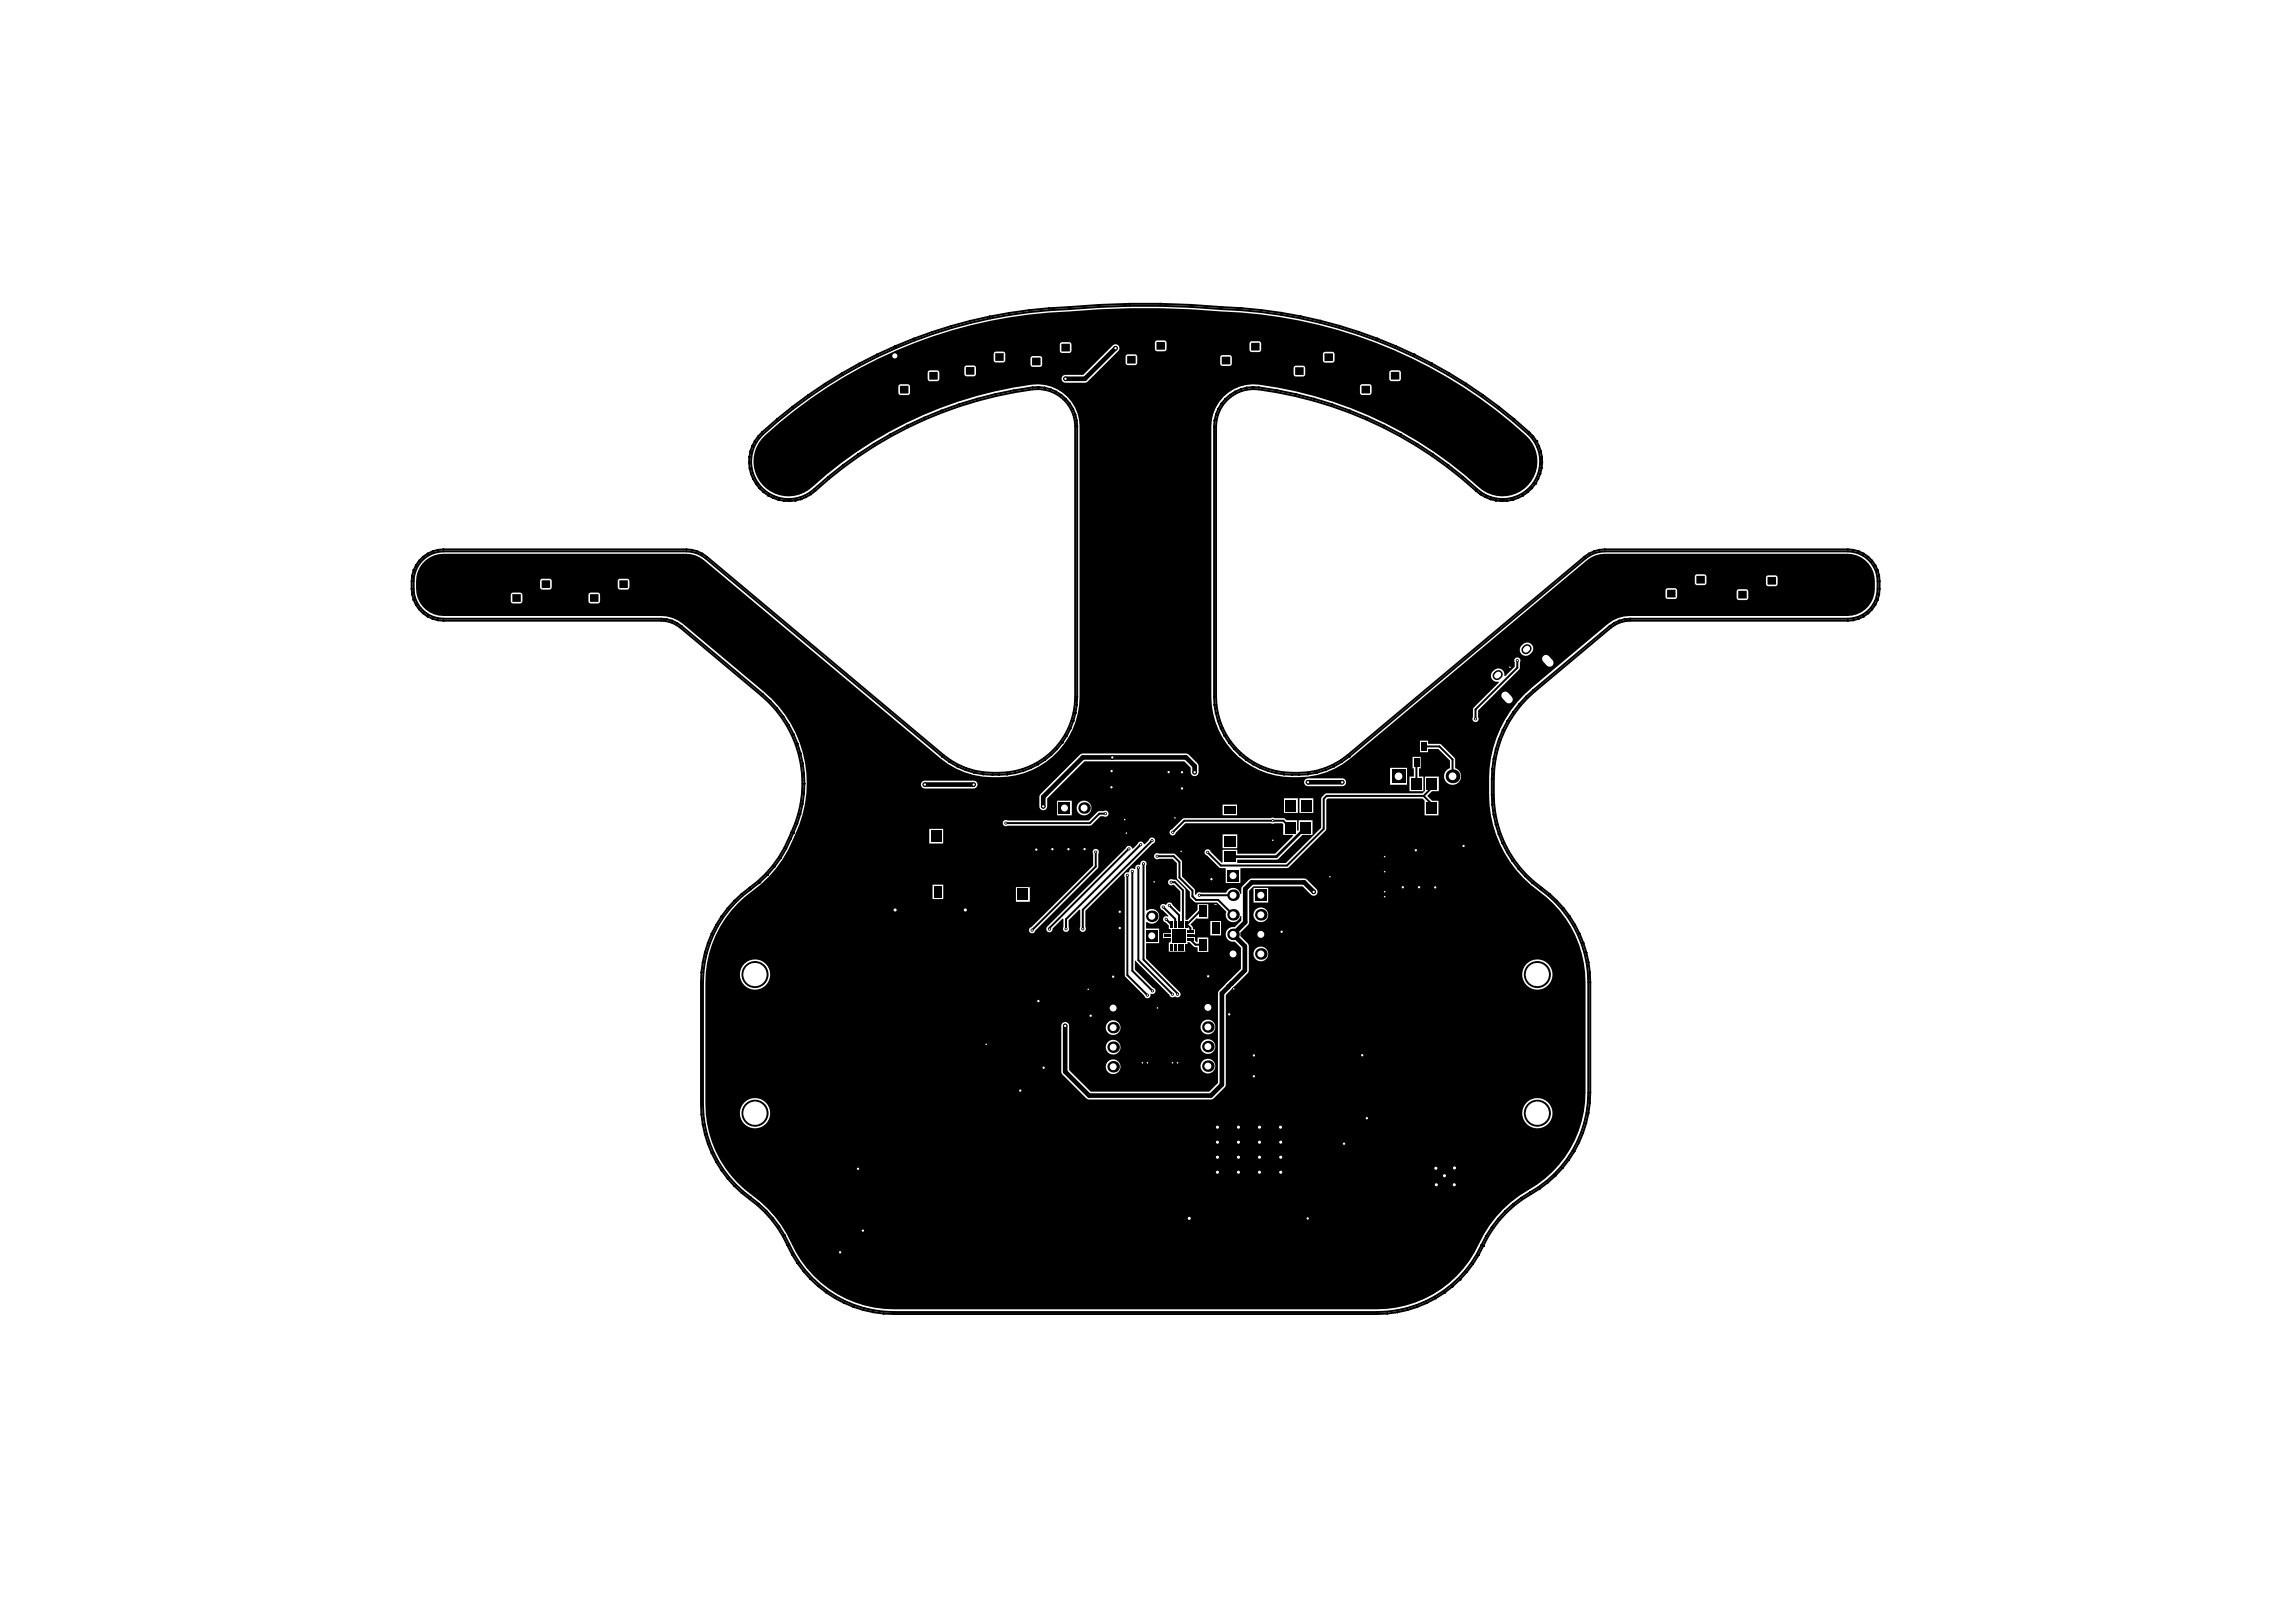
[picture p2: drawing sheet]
<svg xmlns="http://www.w3.org/2000/svg" width="297mm" height="210mm" viewBox="0 0 297 210" stroke-linecap="round" stroke-linejoin="round" font-family="sans-serif">
<g fill="none" stroke="#000" stroke-width=".25">
<path d="M135.7 39.9h.1M135.7 39.9l-2.6 .2M138.3 39.7h.1M138.3 39.7l-2.6 .2M142.2 39.5l-3.9 .2M142.2 39.5h.1M146.2 39.3l-4 .2M146.2 39.3h.1M150.1 39.3h.1M150.1 39.3h-3.9M150.1 39.3l4 .2M154.1 39.5h.1"/>
<path d="M154.1 39.5l3.9 .2M158 40a110.4 110.4 0 0 0-19.7 0M158 40h.1M158 40a61.5 61.5 0 0 1 40.2 16.7 4.9 4.9 0 0 1-.5 6.6 4.9 4.9 0 0 1-6.6 0l-1.8-1.6M158 39.7h.1M158 39.7l2.6 .2M160.6 39.9h.1M160.6 39.9l2.6 .2M96.9 59.9h.1M96.9 59.9l.1 .7M96.9 59.1h.1M96.9 59.1v.8"/>
<path d="M97.1 58.4l-.2 .7M97.1 58.4h.1M97.3 57.7l-.2 .7M97.3 57.7h.1M97.6 57.1h.1M97.6 57.1l-.3 .6M97.7 57.1h-.1M98.6 56l-.9 1.1M98.6 56h.1M100.5 54.3l-1.9 1.7M100.5 54.3h.1M102.5 52.7l-2 1.6"/>
<path d="M102.5 52.7h.1M102.5 52.6v.1M104.6 51.1l-2.1 1.5M104.6 51.1h.1M106.7 49.7l-2.1 1.4M106.7 49.7h.1M108.9 48.3l-2.2 1.4M108.9 48.3h.1M111 58.8l-1.9 1.4M111 58.8h.1M111.1 47.1l-2.2 1.2M111.2 47.1h-.1"/>
<path d="M113.1 57.5h.1M113.1 57.5l-2.1 1.3M113.4 45.9l-2.2 1.2M113.4 45.9h.1M115.2 56.2h.1M115.2 56.2l-2.1 1.3M115.8 44.8l-2.4 1.1M115.8 44.8h.1M117.3 55.1l-2.1 1.1M117.3 55.1h.1M118.2 43.8h.1M118.2 43.8l-2.4 1"/>
<path d="M119.5 54.1l-2.2 1M119.5 54.1h.1M120.6 43l-2.4 .8M120.6 43h.1M123 42.2l-2.4 .8M123 42.2h.1M123.1 42.2h-.1M123.1 42.2h.1M124.1 52.3l-4.6 1.8M124.1 52.3h.1M125.5 41.5h.1M125.5 41.5l-2.4 .7"/>
<path d="M126.4 51.6l-2.3 .7M126.4 51.6h.1M128 41h.1M128 41l-2.5 .5M128.1 41h-.1M128.8 51l-2.4 .6M128.8 51h.1M130.6 40.5l-2.5 .5M130.6 40.5h.1M131.2 50.5l-2.4 .5M131.2 50.5h.1M133.1 40.1h.1"/>
<path d="M133.1 40.1l-2.5 .4M134.3 50.1h.1M134.3 50.1l-3.1 .4M134.4 50.1h.1M134.4 50.1l.7 .1M135.1 50.2h.1M135.1 50.2l.8 .2M135.9 50.4h.1M135.9 50.4l1.4 .7M137.3 51.1h.1M137.3 51.1l.6 .5M137.9 51.6l.5 .6"/>
<path d="M138.3 40h.1M138.3 40a61.5 61.5 0 0 0-40 16.7 4.9 4.9 0 0 0 .4 6.6 4.9 4.9 0 0 0 6.6 0l1.8-1.6M138.4 52.2h.1M138.4 52.2l.4 .7M138.8 52.9h.1M138.8 52.9l.3 .7M139.1 53.6v.1M139.1 53.7l.2 .7M139.3 54.4h.1M139.3 54.4l.1 .8M139.4 55.2h.1M139.4 55.2v35"/>
<path d="M157.1 55.2h.1M157.1 55.2v35M157.1 54.4h.1M157.1 54.4v.8M157.3 53.7l-.2 .7M157.3 53.7h.1M157.3 53.6v.1M157.3 53.6h.1M157.6 52.9h.1M157.6 52.9l-.3 .7M158 52.2l-.4 .7M158 52.2h.1"/>
<path d="M158.5 51.6l-.5 .6M158.5 51.6h.1M159.1 51.1l-.6 .5M159.1 51.1h.1M160.5 50.4l-1.4 .7M160.5 50.4h.1M161.3 50.2l-.8 .2M161.3 50.2h.1M162.1 50.1l-.8 .1M162.1 50.1h.1M162.1 50.1l3.2 .4M163.2 40.1h.1"/>
<path d="M163.2 40.1l2.5 .4M165.3 50.5h.1M165.3 50.5l2.4 .5M165.7 40.5h.1M165.7 40.5l2.6 .4M167.7 51h.1M167.7 51l2.3 .6M168.3 40.9h.1M168.3 40.9l2.5 .6M170 51.6h.1M170 51.6l2.3 .7M170.8 41.5h.1"/>
<path d="M170.8 41.5l2.5 .7M172.3 52.3h.1M172.3 52.3l4.6 1.8M173.3 42.2h.1M173.3 42.2l2.5 .7M175.8 42.9h.1M175.8 42.9l2.4 .9M176.9 54.1h.1M176.9 54.1l2.2 1M178.2 43.8h.1M178.2 43.8l2.4 1M179.1 55.1h.1"/>
<path d="M179.1 55.1l2.1 1.1M180.6 44.8h.1M180.6 44.8l2.3 1.1M181.2 56.2h.1M181.3 56.2h.1M181.3 56.2l2 1.3M182.9 45.9h.1M182.9 45.9l2.3 1.1M183.3 57.5h.1M183.4 57.5l2 1.3M185.2 47h.1M185.2 47l2.3 1.3"/>
<path d="M185.4 58.8h.1M185.4 58.8l2 1.4M187.5 48.3h.1M187.5 48.3l2.2 1.4M189.7 49.7h.1M189.7 49.7l2.1 1.4M191.8 51.1h.1M191.8 51.1l4.1 3.2M195.9 54.3h.1M195.9 54.3l1.9 1.7M197.8 56h.1M197.9 56l.5 .5"/>
<path d="M198.4 56.5h.1M198.4 56.5l.4 .6M198.8 57.1h.1M198.8 57.1l.3 .6M199.1 57.7h.1M199.1 57.7l.2 .7M199.3 58.4h.1M199.3 58.4l.2 .7M199.5 59.1h.1M199.5 59.1v.8M199.5 59.9l-.1 .7M199.5 59.9h.1"/>
<path d="M53.3 75.2v1.7M53.3 75.2h.1M53.3 74.5v.7M53.3 76.9l.2 .7M53.3 74.5h.1M53.3 76.9h.1M53.5 77.6h.1M53.5 73.8h.1M53.5 73.8l-.2 .7M53.5 77.6l.3 .7M53.8 78.3h.1M53.8 73.2h.1"/>
<path d="M53.8 73.2l-.3 .6M53.8 73.1v.1M53.8 78.3l.4 .5M54.2 78.8l.5 .6M54.2 72.6l-.4 .5M54.2 72.6h.1M54.2 78.8v.1M54.7 72.1l-.5 .5M54.7 72.1h.1M54.7 79.4h.1M54.7 79.4l.6 .4M55.3 79.8h.1"/>
<path d="M55.3 79.8l1.4 .5M56.7 71.2l-1.4 .4-.6 .5M56.7 71.2h.1M57.4 71.1l-.7 .1M57.4 71.1h.1M57.4 71.1h31.4M88.8 71.1h.1M88.8 71.1l.7 .1M89.5 71.2h.1M97 60.6l.2 .7M97 60.6h.1M97.2 61.3h.1"/>
<path d="M97.2 61.3l.2 .7M97.4 62h.1M97.4 62l.4 .6M97.8 62.6h.1M97.8 62.6l.4 .6M98.2 63.2h.1M98.3 63.2h.1M98.3 63.2l.5 .5M98.8 63.7h.1M98.8 63.7l.6 .4M99.4 64.1h.1M99.4 64.1l.6 .3"/>
<path d="M100 64.4h.1M100 64.4l.7 .3M100.7 64.7h.1M100.7 64.7l.7 .1M101.4 64.8h.1M101.4 64.8h.8M102.2 64.8h.1M102.9 64.8h-.7M102.9 64.8h.1M103.6 64.6h.1M103.6 64.6l-.7 .2M104.3 64.3h.1"/>
<path d="M104.3 64.3l-.7 .3M104.9 64l-.6 .3M104.9 64h.1M104.9 63.9v.1M105.5 63.5l-.6 .4M105.5 63.5h.1M105.5 63.5a51.3 51.3 0 0 1 28.8-13.2 4.9 4.9 0 0 1 4.8 4.9v35a9.9 9.9 0 0 1-10.7 9.8 9.9 9.9 0 0 1-6.3-2.3l-30.6-25.6-.6-.5-1.4-.4M107.1 61.7h.1M107.2 61.7h-.1M109.1 60.2l-1.9 1.5M109.1 60.2h.1M187.4 60.2h.1"/>
<path d="M187.4 60.2l1.9 1.5M189.3 61.7h.1M190.9 63.5a51.3 51.3 0 0 0-28.8-13.2 4.9 4.9 0 0 0-4.8 4.9v35a9.9 9.9 0 0 0 10.7 9.8 9.9 9.9 0 0 0 6.4-2.3l30.6-25.6 .6-.5 1.3-.4M190.9 63.5h.1M190.9 63.5l.6 .4M191.5 63.9v.1M191.5 64h.1M191.5 64l.6 .3M192.1 64.3h.1M192.2 64.3l.6 .3M192.8 64.6h.1M192.8 64.6l.7 .2"/>
<path d="M193.5 64.8h.1M193.5 64.8h.7M194.2 64.8h.1M195 64.8h.1M195 64.8h-.7M195.7 64.7l-.7 .1M195.7 64.7h.1M196.4 64.4l-.7 .3M196.4 64.4h.1M197 64.1l-.6 .3M197 64.1h.1M197.1 64.1h-.1"/>
<path d="M197.1 64.1h.1M197.6 63.7l-.5 .4M197.6 63.7h.1M198.2 63.2l-.6 .5M198.2 63.2h.1M198.6 62.6l-.4 .6M198.6 62.6h.1M199 62l-.4 .6M199 62h.1M199.3 61.3l-.3 .7M199.3 61.3h.1M199.4 60.6l-.1 .7"/>
<path d="M199.4 60.6h.1M206.9 71.2h.1M207.6 71.1l-.7 .1M207.6 71.1h.1M207.6 71.1h31.4M239 71.1h.1M239.1 71.1l.6 .1M239.7 71.2h.1M239.8 71.2l1.3 .4 .6 .5M241.1 79.8l-.6 .3M241.1 79.8h.1M241.7 79.4l-.6 .4"/>
<path d="M241.7 79.4h.1M241.7 72.1h.1M241.7 72.1l.5 .5M242.2 72.6h.1M242.2 72.6l.4 .5M242.6 73.1v.1M242.6 78.3l-.9 1.1M242.6 73.2h.1M242.6 78.3h.1M242.6 73.2l.3 .6M242.9 77.6l-.3 .7M242.9 73.8h.1"/>
<path d="M242.9 77.6h.1M242.9 73.8l.2 .7M243.1 74.5h.1M243.1 76.9l-.2 .7M243.1 76.9h.1M243.1 74.5l.1 .7M243.2 75.2h.1M243.2 75.2l-.1 1.7M56.7 80.3h.1M56.7 80.3h.7M57.4 80.3h.1M57.4 80.3h28.1a3.9 3.9 0 0 1 2.5 .9l10.5 8.8a14.8 14.8 0 0 1 3.9 17.7"/>
<path d="M85.5 80.1h.1M85.5 80.1h-28.1a3.9 3.9 0 0 1-3.9-3.9 4.2 4.2 0 0 1 1.9-4.3l1.3-.5h.7h31.4a3.9 3.9 0 0 1 2.5 .9l30.6 25.6M85.5 80.1l1.5 .2M87 80.3h.1M87 80.3l.6 .3M87.6 80.6h.1M87.6 80.6l11.1 9.2M98.7 89.8h.1M98.7 89.8l.9 .9M99.7 90.7h.1M99.7 90.7l.8 1M100.5 91.7h.1"/>
<path d="M100.5 91.7l.8 1M101.3 92.7h.1M101.3 92.7l.7 1.1M102 93.8l.1 .1M102.1 93.9l.6 1.1M102.7 95h.1M102.7 95l.5 1.2M103.2 96.2h.1M103.2 96.2l.4 1.3M103.6 97.5h.1M103.6 97.5l.2 1.3M103.8 98.8h.1"/>
<path d="M103.8 98.8l.2 1.3M121.9 97.9h.1M121.9 97.9l.9 .7M122.8 98.6h.1M122.8 98.6l1.1 .6 1 .5M124.9 99.7h.1M124.9 99.7l1.2 .3M126.1 100h.1M126.1 100l1.1 .2M132.4 99.8l-1 .2M132.4 99.8h.1M133.4 99.4l-1 .4"/>
<path d="M133.4 99.4h.1M134.3 98.9l-.9 .5M134.3 98.9h.1M135.2 98.3l-.9 .6M135.2 98.3h.1M136 97.7l-.8 .6M136 97.7h.1M136.8 96.9l-.8 .8M136.8 96.9h.1M137.4 96.1l-.6 .8M137.4 96.1h.1M138 95.2l-.6 .9"/>
<path d="M138 95.2h.1M138.5 94.3l-.5 .9M138.5 94.3h.1M138.9 93.3l-.4 1M138.9 93.3h.1M139.1 92.3l-.2 1M139.1 92.3h.1M139.3 91.2l-.2 1.1M139.3 91.2h.1M139.4 90.2l-.1 1M139.4 90.2h.1M157.1 90.2h.1"/>
<path d="M157.1 90.2v1M157.1 91.2h.1M157.1 91.2l.2 1.1M157.3 92.3h.1M157.3 92.3l.3 1M157.6 93.3h.1M157.6 93.3l.3 1M157.9 94.3h.1M157.9 94.3l.5 .9M158.4 95.2h.1M158.4 95.2l.6 .9M159 96.1h.1"/>
<path d="M159 96.1l.7 .8M159.7 96.9h.1M159.7 96.9l.7 .8M160.4 97.7h.1M160.4 97.7l.8 .6M161.2 98.3h.1M161.2 98.3l.9 .6M162.1 98.9h.1M162.1 98.9l1 .5M163.1 99.4h.1M163.1 99.4l.9 .4M164 99.8h.1"/>
<path d="M164.1 99.8l1 .2M170.4 100l-1.2 .2M170.4 100h.1M171.5 99.7h.1M171.5 99.7l-1.1 .3M173.6 98.6h.1M173.6 98.6l-1 .6-1.1 .5M174.5 97.9l-.9 .7M174.5 97.9h.1M183.3 98.7l-.1 2.7M184.2 96.6h2l1.7 1.7v2.1l-.1 .1M193.1 99.5h.1"/>
<path d="M193.1 99.5l-.1 1.3M193.2 98.2l-.1 1.3M193.2 98.2h.1M193.5 96.9l-.3 1.3M193.5 96.9h.1M193.9 95.7l-.4 1.2M193.9 95.7h.1M194.4 94.5l-.5 1.2M194.4 94.5h.1M195 93.3l-.6 1.2M195 93.3h.1M195.7 92.2l-.7 1.1"/>
<path d="M195.7 92.2h.1M196.3 85.5v.9l-5.4 5.4v1.2M196.5 91.1l-.8 1.1M196.5 91.1h.1M197.4 90.2l-.9 .9M197.4 90.2h.1M198.4 89.3l-1 .9M198.4 89.3h.1M208.8 80.6l-10.4 8.7M208.8 80.6h.1M209.5 80.3l-.7 .3M209.5 80.3h.1"/>
<path d="M210.9 80.1l-1.4 .2M210.9 80.1h.1M210.9 80.1h28.1a3.9 3.9 0 0 0 3.9-3.9 4.2 4.2 0 0 0-1.9-4.3l-1.3-.5h-.7h-31.4a3.9 3.9 0 0 0-2.5 .9l-30.6 25.6M239 80.3h-28.1a3.9 3.9 0 0 0-2.5 .9l-9.8 8.3a14.8 14.8 0 0 0-5.3 11.3 16.3 16.3 0 0 0 1.9 9.4 16.2 16.2 0 0 0 5.3 5.5M239.1 80.3h-.1M239.7 80.3h-.6M239.8 80.3h-.1M240.5 80.1h.1M240.5 80.1l-.7 .2M92.7 119.7l-.6 1.1M92.7 119.7h.1M93.4 118.6l-.7 1.1"/>
<path d="M93.4 118.6h.1M94.1 117.5l-.7 1.1M94.1 117.5h.1M95 116.6l-.9 .9M95 116.6h.1M96 115.7l-1 .9M96 115.7h.1M97 114.9l-1 .8M97 114.9h.1M97.1 115.1a14.8 14.8 0 0 0-6.2 12v15.8a14.8 14.8 0 0 0 6.2 12.1M97.1 115.1h.1M98.2 114.2l-1.1 .9"/>
<path d="M98.2 114.2h.1M99.3 113.2h.1M99.3 113.2l-1.1 1M100.2 112.2l-.9 1M100.2 112.2h.1M101 111l-.8 1.2M101 111h.1M101.7 109.8l-.7 1.2M101.7 109.8h.1M102.1 108.4a14.8 14.8 0 0 1-5.1 6.5M102.1 108.4h.1M102.3 108.5l-.6 1.3"/>
<path d="M102.3 108.5h.1M102.4 107.7l-.3 .7M102.4 107.7h.1M102.6 107.8l-.3 .7M102.6 107.8h.1M103.1 106.6l-.5 1.2M103.1 106.6h.1M103.5 105.3l-.4 1.3M103.5 105.3h.1M103.8 104.1l-.3 1.2M103.8 104.1h.1M103.8 104v.1"/>
<path d="M104 102.7h.1M104 102.7l-.2 1.3M104 100.1h.1M104 100.1l.1 1.3M104.1 101.4h.1M104.1 101.4l-.1 1.3M127.2 100.2h.1M127.2 100.2l1.2 .1M128.4 100.3h.9M128.4 100.3h.1M129.3 100.3h-.1M130.3 100.2l-1 .1"/>
<path d="M130.3 100.2h.1M131.3 100h.1M131.3 100l-1 .2M131.4 100h-.1M141.8 110.3v1.8l-8.3 8.3M143 105.3h-.8l-1.2 1.2h-10.9M145.8 113.3v12.9l2.6 2.6M146 109.9l-10.3 10.3M146.5 112.8v12.8l2.6 2.6M147.3 112.3v12l4.4 4.4M147.6 109.3l-9.7 9.7v1.2M147.9 111.8v12.4l4.4 4.4v.1"/>
<path d="M149 108.8l-8.9 8.9v2.5M149.7 110.8h2.1l.8 .8v2l1.7 1.7v.7l.4 .5h2.9l1.9 1.9M150.5 117.4l1.5 1.5v.7M150.9 119l.6 .6M151.3 117.2l1.2 1.2v1.2M151.5 114.2h.5l1 1v4.4M155.2 115.9h4.3M155.6 118h-.4l-1.7 1.6 .5 .5v.5M157.3 117.3v.6M157.3 119.6v.5M165.1 100h.1M165.1 100l1 .2"/>
<path d="M166.1 100.2h.1M166.1 100.2l1.1 .1M166.9 107.1l-.9-.9h-12.8l-1.5 1.5M167.2 100.3h.8M167.2 100.3h.1M168 100.3h.1M169.2 100.2l-1.2 .1M169.2 100.2h.1M184.2 103h-12.6l-.3 .4v3.9l-4.8 4.7h-8.6l-1.7-1.7M184.2 103l1 1v.6M185.2 101.4v.5l-1 1.1M193 102.8h.1"/>
<path d="M193 100.8v2M193 102.8l.1 1.3M193 100.8h.1M193.1 104.1h.1M193.1 104.1l.4 2.6M193.5 106.7h.1M193.5 106.7l.4 1.2M193.9 107.9h.1M193.9 107.9l.5 1.2M194.4 109.1h.1M194.4 109.1l.6 1.2M195 110.3h.1"/>
<path d="M195 110.3l.7 1.1M195.7 111.4h.1M195.7 111.4l.7 1M196.4 112.4h.1M196.5 112.4l.8 1M197.3 113.4h.1M197.3 113.4l1 .9M198.3 114.3h.1M198.3 114.3a15.3 15.3 0 0 1 7.2 12.8v14.3a14.8 14.8 0 0 1-6.4 12.2l-2.3 1.4M199.3 115.1h.1M199.4 114.9h.1M200.5 115.7h.1"/>
<path d="M200.5 115.7l.9 .9M201.4 116.6l.9 .9M201.4 116.6h.1M202.3 117.5h.1M202.3 117.5l1.5 2.2M203.8 119.7h.1M203.8 119.7l.6 1.1M90.9 124.5l-.2 2.6v15.8M90.9 124.5h.1M91.2 123.3l-.3 1.2M91.2 123.3h.1M91.6 122l-.4 1.3"/>
<path d="M91.6 122h.1M92.1 120.8h.1M92.1 120.8l-.5 1.2M154 121.6l.7 .7h.9M157.3 122.2v.1M204.4 120.8h.1M204.4 120.8l.4 1.2M204.8 122h.1M204.8 122l.4 1.3M205.2 123.3h.1M205.2 123.3l.3 1.2M205.5 124.5h.1"/>
<path d="M205.5 124.5l.2 2.6v14.3M90.7 142.9h.1M90.7 142.9v1.3M90.7 144.2h.1M90.7 144.2l.2 1.3M90.9 145.5h.1M90.9 145.5l.3 1.3M91.2 146.8h.1M91.2 146.8l.4 1.2M91.6 148h.1M91.6 148l.5 1.2M92.1 149.2h.1"/>
<path d="M92.1 149.2l.6 1.2 1.4 2.1M94.1 152.5h.1M94.1 152.5l.9 1M95 153.5h.1M95 153.5l1 .9M96 154.4h.1M96 154.4a17.1 17.1 0 0 1 6.5 7.9M97.1 155h.1M97.1 155l1.1 .8M98.2 155.8h.1M98.2 155.8l.9 .9M99.1 156.7h.1"/>
<path d="M99.1 156.7l.9 1M100 157.7h.1M100 157.7l.8 1M100.8 158.7h.1M100.8 158.7l.7 1.2M101.5 159.9h.1M101.5 159.9a15.3 15.3 0 0 0 10.3 9.4l1.2 .3 2.6 .2h62.6a14.8 14.8 0 0 0 12.9-7.5l1.2-2.4M192.3 159.9h.1M193 158.8l-.7 1.1M193 158.8h.1M193.8 157.7l-.8 1.1M193.8 157.7h.1"/>
<path d="M195.7 155.8l-1.9 1.9M195.7 155.8h.1M196.8 155l-1.1 .8M196.8 155h.1M197.9 154.3h.1M198.1 154.5h.1M199.2 153.8a16.5 16.5 0 0 0-7.9 8.6M199.2 153.8h.1M201.2 152.1l-2 1.7M201.2 152.1h.1M202.1 151.2l-.9 .9M202.1 151.2h.1"/>
<path d="M203 150.1l-.9 1.1M203 150.1h.1M203.7 149l-.7 1.1M203.7 149h.1M204.3 147.8h.1M204.3 147.8l-.6 1.2M205.7 142.7l-.5 2.6-.9 2.5M205.7 142.7h.1M205.7 141.4h.1M205.7 141.4v1.3M101.9 161.1h.1M102.1 161h.1"/>
<path d="M102.5 162.3h.1M102.5 162.3l.7 1.2M103.2 163.5h.1M103.2 163.5l1.7 2M104.9 165.5h.1M104.9 165.5l.9 .9M105.8 166.4h.1M105.8 166.4l1.1 .8M106.9 167.2h.1M106.9 167.2v.1M106.9 167.3l2.3 1.3M109.2 168.6h.1"/>
<path d="M109.2 168.6l1.2 .5M110.4 169.1h.1M110.4 169.1l1.3 .4M111.7 169.5h.1M111.7 169.5l1.3 .3M113 169.8h.1M113 169.8l1.3 .2M114.3 170h.1M114.3 170h1.3M115.6 170h.1M179.5 170h-63.9M179.5 170h.1"/>
<path d="M180.8 169.8l-1.3 .2M180.8 169.8h.1M183.3 169.1l-2.5 .7M183.4 169.1h-.1M184.6 168.6l-1.2 .5M184.6 168.6h.1M185.7 168l-1.1 .6M185.8 168h-.1M186.9 167.3l-1.1 .7M186.9 167.3h.1M187.9 166.5h.1M187.9 166.5l-1 .8"/>
<path d="M188.9 165.6h.1M188.9 165.6l-1 .9M190.6 163.5l-1.7 2.1M190.6 163.5h.1M191.3 162.4l-.7 1.1M191.3 162.4h.1M191.7 161.1h.1M191.9 161.3h.1"/>
</g>
<g fill="#000">
<path d="M54.7 72.9a4.7 4.7 0 0 0-.8 3.9 3.5 3.5 0 0 0 3.5 2.9h28.1l.8 .1 1.4 .5 .7 .5 10.5 8.7 1 1 1.7 2 1.4 2.4 .9 2.5 .2 1.3 .3 2.7-.3 2.7-.3 1.3-.4 1.3-.8 1.9-.6 1.3-.7 1.3-.9 1.1-.9 1.2-1.1 1a31 31 0 0 0-3.8 3.4 14.5 14.5 0 0 0-3.3 9.2v17.1a14.5 14.5 0 0 0 6 10.5l2 1.7 1 1.1 .8 1 1.3 2.4a14.5 14.5 0 0 0 13.2 8.5h63.8a14.5 14.5 0 0 0 11.9-8.4l1.4-2.4 1.8-2.1 2.1-1.8 1.1-.7a14.5 14.5 0 0 0 7.4-12.6v-15.5a14.5 14.5 0 0 0-6-10.6l-2-1.7-.9-1-1.5-2.1-.7-1.3-.8-2.4-.3-1.3-.3-2.7 .1-3.4 .5-2.6 .4-1.3 1.1-2.4 .7-1.1 1.8-2.1 .9-.9 9.9-8.2 .7-.5 1.4-.5 .8-.1h28.1a3.5 3.5 0 0 0 3.6-3.5 3.9 3.9 0 0 0-1.8-4.1l-1.2-.4h-.6h-31.4a3.6 3.6 0 0 0-2.3 .8l-30.6 25.6-1 .8-1 .6-1.1 .4-1.2 .4-1.1 .2-1.3 .1-2-.1-1-.2-2.1-.6-1.9-1.1-.9-.7-1.4-1.6-1.1-1.9-.7-2.1-.2-2.2v-34.9l.1-.9 .5-1.5 .4-.8 .6-.6 .6-.6 1.5-.8 .8-.2 .9-.1 3.2 .5 2.4 .5 4.7 1.3 4.6 1.7 4.4 2.2 4.2 2.6 2 1.4 3.7 3.1a4.5 4.5 0 0 0 6.4-.2 4.5 4.5 0 0 0-.3-6.4 61.5 61.5 0 0 0-39.4-16.1 134.5 134.5 0 0 0-24.8 .4 61 61 0 0 0-34.7 16.1 4.5 4.5 0 0 0 .4 6.2 4.5 4.5 0 0 0 6.2 0l3.7-3.1 2-1.4 4.2-2.6 4.4-2.2 4.5-1.7 4.8-1.3 2.4-.5 3.2-.5 .9 .1 .8 .2 1.4 .8 .7 .6 .6 .7 .4 .7 .5 1.5 .1 .9v34.9l-.3 2.2-.6 2.1-1.1 1.9-1.5 1.6-.9 .7-1.8 1.1-2.1 .6-1.1 .2-1.9 .1-1.3-.1-1.2-.2-1.1-.4-1.1-.4-1.1-.7-.9-.7-30.6-25.6a3.6 3.6 0 0 0-2.3-.8h-32.1a3.5 3.5 0 0 0-2 1.2zM149.5 44.1h.2h.9h.2l.1 .3v.8l-.1 .2-.2 .1h-.9l-.2-.1-.1-.2v-.8zM161.7 44.2h.3h.9h.2l.1 .3v.8l-.1 .2-.2 .1h-.9l-.3-.1v-.2v-.8zM137.2 44.4l.2-.1h.9l.2 .1 .1 .2v.8l-.1 .2-.2 .1h-.9l-.2-.1-.1-.2v-.8zM115.4 46.1a.35 .35 0 0 1 .7 0 .35 .35 0 0 1-.7 0zM128.6 45.6l.3-.1h.9l.2 .1 .1 .2v.8l-.1 .2-.2 .1h-.9l-.3-.1-.1-.2v-.8zM171.2 45.6l.3-.1h.9l.2 .1 .1 .2v.8l-.1 .2-.2 .1h-.9l-.3-.1-.1-.2v-.8zM145.7 45.9l.2-.1h.9l.2 .1 .1 .3v.8l-.1 .2-.2 .1h-.9l-.2-.1-.1-.2v-.8zM157.9 46h.3h.9h.2l.1 .3v.8l-.1 .2-.2 .1h-.9l-.3-.1v-.2v-.8zM133.4 46.2l.2-.1h.9l.2 .1 .1 .2v.8l-.1 .2-.2 .1h-.9l-.2-.1-.1-.2v-.8zM124.8 47.4l.3-.1h.9l.2 .1 .1 .2v.8l-.1 .2-.2 .1h-.9l-.3-.1v-.2v-.8zM167.4 47.4l.3-.1h.9l.2 .1 .1 .2v.8l-.1 .2-.2 .1h-.9l-.3-.1v-.2v-.8zM179.8 48l.2-.1h.9l.3 .1v.2v.8v.2l-.3 .1h-.9l-.2-.1-.1-.2v-.8zM120.1 48l.2-.1h.9l.2 .1 .1 .2v.8l-.1 .2-.2 .1h-.9l-.2-.1-.1-.2v-.8zM137.5 48.7l.3-.2h2.3l3.9-3.8a.51 .51 0 0 1 .7 0 .51 .51 0 0 1 0 .7l-4.2 4.1h-2.7a.51 .51 0 0 1-.4-.3 .51 .51 0 0 1 .1-.5zM176 49.8l.2-.1h.9l.3 .1v.2v.8v.2l-.3 .1h-.9l-.2-.1-.1-.2v-.8zM116.3 49.8l.2-.1h.9l.2 .1 .1 .2v.8l-.1 .2-.2 .1h-.9l-.2-.1-.1-.2v-.8zM219.3 74.4l.3-.1h.9l.2 .1 .1 .2v.8l-.1 .2-.2 .1h-.9l-.3-.1v-.2v-.8zM228.6 74.5h.2h.9h.2l.1 .3v.8l-.1 .2-.2 .1h-.9l-.2-.1-.1-.2v-.8zM70 75l.2-.1h.9l.2 .1 .1 .2v.8l-.1 .2-.2 .1h-.9l-.2-.1-.1-.2v-.8zM80 75l.2-.1h.9l.2 .1 .1 .2v.8l-.1 .2-.2 .1h-.9l-.2-.1-.1-.2v-.8zM215.6 76.2l.2-.1h.9l.2 .1 .1 .2v.8l-.1 .2-.2 .1h-.9l-.2-.1-.1-.2v-.8zM224.8 76.3l.2-.1h.9l.2 .1 .1 .3v.8l-.1 .2-.2 .1h-.9l-.2-.1-.1-.2v-.8zM66.2 76.8l.2-.1h.9l.2 .1 .1 .2v.8l-.1 .2-.2 .1h-.9l-.2-.1-.1-.2v-.8zM76.2 76.8l.2-.1h.9l.2 .1 .1 .2v.8l-.1 .2-.2 .1h-.9l-.2-.1-.1-.2v-.8zM196.9 83.5a.81 .81 0 0 1 1.3-.1 .81 .81 0 0 1-.3 1.3 .78 .78 0 0 1-1.1-.1 .78 .78 0 0 1 .1-1.1zM199.7 84.9a.51 .51 0 0 1 .7 0l.5 .5a.51 .51 0 0 1-.1 .8 .51 .51 0 0 1-.7-.1l-.5-.5a.51 .51 0 0 1 .1-.7zM193.1 86.9a.8 .8 0 0 1 1-.3 .8 .8 0 0 1 .5 .9h.1l1.3-1.2v-.6a.4 .4 0 0 1 .3-.6 .4 .4 0 0 1 .3 .6v.7l-.1 .2-5.3 5.3v.9a.4 .4 0 0 1-.3 .6 .4 .4 0 0 1-.3-.6v-1l.1-.2 3.2-3.3v-.1a.78 .78 0 0 1-.9-.4 .78 .78 0 0 1 .1-.9zM194.4 89.6a.51 .51 0 0 1 .7 .1l.5 .5a.51 .51 0 0 1-.1 .7 .51 .51 0 0 1-.7 0l-.4-.6a.51 .51 0 0 1 0-.7zM183.7 95.8h1.1v.5h1.4l.3 .1 1.7 1.8 .1 1.2a1.1 1.1 0 0 1 .5 1.7 1.1 1.1 0 0 1-1.8 0 1.1 1.1 0 0 1 .6-1.7v-1l-1.5-1.5h-1.3v.4h-1.1zM179.8 99.4h2.2v2.2h-2.2zM168.9 100.9l.3-.2h4.4a.51 .51 0 0 1 .6 .5 .51 .51 0 0 1-.6 .5h-4.4a.51 .51 0 0 1-.5-.3 .51 .51 0 0 1 .2-.5zM119.3 101.2l.3-.2h6.4a.51 .51 0 0 1 .5 .5 .51 .51 0 0 1-.5 .5h-6.4a.51 .51 0 0 1-.4-.3 .51 .51 0 0 1 .1-.5zM151.4 107.4l.2-.1 1.4-1.3 .2-.1h11.2l.3-.1 1.3 .1 .4 .2h1.4v1.4h.1l.1-.1v-1.3h1.8v1.9h-1.3l-3.2 3.2-5.2 .1v.4h6.3l4.5-4.6v-3.7a1.07 1.07 0 0 1 .6-.7h12.5l.2-.2-.1-.1h-1.8v-1.9h.6v-1.1h-.2v-1.5h1.1v1.5h-.2v1.1h.5v1.9l.1 .1 .1-.1v-1.9h1.8v1.9h-.8l-.7 .6 .7 .6h.8v1.9h-1.8v-1.9l-.3-.3h-12.2l-.2 .2v3.9l-5 4.9h-6l-.1 .1v1.9h-1.9v-1.9l-.9-.2-1.5-1.5a.4 .4 0 0 1-.3-.7 .4 .4 0 0 1 .7 .2l1.4 1.4h.2v-1.6h1.9v.5h4.9l2.3-2.3-.1-.2h-1.2v-1.3l-.1-.2-1.2 .1-.3-.1h-11l-1.3 1.3a.4 .4 0 0 1-.6 .3 .4 .4 0 0 1-.1-.7zM134.6 102.8l5.1-5.1 .4-.2h13.3l.4 .2 1.1 1.1a1.62 1.62 0 0 1 .1 1.3 .51 .51 0 0 1-.5 .3 .51 .51 0 0 1-.5-.5v-.6l-.8-.8h-12.9l-4.8 4.8v1a.51 .51 0 0 1-.5 .6 .51 .51 0 0 1-.5-.6v-1.2zM166.1 103.3h1.8v1.9h-1.8zM168.1 103.3h1.8v1.9h-1.8zM158.2 104.1h1.8v1.4h-1.8zM136.8 103.6h1.9v1.9h-1.9zM139.3 104.6a.96 .96 0 0 1 1.9 0 .96 .96 0 0 1-1.9 0zM129.8 106.2l.3-.1 .2 .1h10.6l1.2-1.2h.7a.4 .4 0 0 1 .6 .3 .4 .4 0 0 1-.6 .3h-.4l-1.2 1.2h-.2h-10.7a.4 .4 0 0 1-.5 0 .4 .4 0 0 1 0-.6zM120.2 107.3h1.8v1.9h-1.8zM158.2 108h1.9v1.8h-1.9zM149.4 110.5l.3-.1 .2 .1h1.9l.3 .1 .8 .8v2l1.6 1.6 .1 .3v.5l.2-.1a.4 .4 0 0 1 .6-.2h3.2a.95 .95 0 0 1 1-.6 .95 .95 0 0 1 .9 .8h.1v-.7l.1-.3 .9-.9 .3-.1h6.8l.4 .1 1.2 1.3a.51 .51 0 0 1 0 .7 .51 .51 0 0 1-.7 0l-1.1-1.1h-6.3l-.6 .6v4.2l-1.1 1.2v.4l1 1.1 .1 3.4-.2 .3-2.8 2.9v11.6l-.2 .3-1.5 1.5h-16.2l-3.4-3.3v-6.1a.51 .51 0 0 1 .5-.5 .51 .51 0 0 1 .5 .5v5.7l2.8 2.8h15.4l1.1-1.1v-11.8l2.9-3v-2.7l-.8-.9a.95 .95 0 0 1-1.1-.9 .95 .95 0 0 1 1.1-.9l.9-.9v-.6h-.1a.95 .95 0 0 1-1.3 .8 .95 .95 0 0 1-.5-1.3l-1.2-1.2h-2.8l-.2-.1-.5-.6-.1-.7-1.6-1.7v-2l-.6-.6h-1.8a.4 .4 0 0 1-.5 0 .4 .4 0 0 1 0-.6zM151.2 113.9l.3-.1 .6 .1 1.2 1.2 .1 3.9h.3l1.2-1.2v-.8h1.4v1.9l-1.5-.1-.8 .8a.6 .6 0 0 1 .3 .7h.3v.6h-1v.4h1v.4l.2 .2h.1v-.6h1.4v1.9h-1.4v-.6h-.4l-.6-.7h-.3v.3h-.2v1h-2.2v-1.2h.2v-.6h-.9v-.6h.9v-.6h-.2v-.4l-.4-.4a.4 .4 0 0 1-.3-.6 .4 .4 0 0 1 .6-.2l.1-.1-.8-.7a.4 .4 0 0 1-.3-.6 .4 .4 0 0 1 .7-.1h.1a.4 .4 0 0 1 .4-.3 .4 .4 0 0 1 .4 .3l.9 .9h.1v-2.6l-.9-.9a.44 .44 0 0 1-.5 0 .44 .44 0 0 1-.1-.6zM120.6 114.5h1.4v1.8h-1.4zM131.4 114.8h1.8v1.9h-1.8zM162.2 114.9h1.9v1.9h-1.9zM145.6 113l.5-.1a.46 .46 0 0 1 .2-.5 .46 .46 0 0 1 .5 .1l.1-.1a.4 .4 0 0 1 .1-.4 .4 .4 0 0 1 .4-.1l.1-.1a.4 .4 0 0 1 .5-.4 .4 .4 0 0 1 .3 .6v5.8l.1 .1a.95 .95 0 0 1 1.3 0 .95 .95 0 0 1 0 1.3 .95 .95 0 0 1-1.3 .1l-.1 .1v.8h1.7v1.9h-1.7v1.9l4.3 4.3a.41 .41 0 0 1 0 .6 .41 .41 0 0 1-.6 .1h-.1a.39 .39 0 0 1-.6-.3l-4.3-4.4h-.2v1.2l2.4 2.3a.4 .4 0 0 1 .3 .5 .4 .4 0 0 1-.6 .3l-.1 .1a.4 .4 0 0 1-.3 .5 .4 .4 0 0 1-.4-.3l-2.5-2.5-.1-.2v-12.7l-.1-.2zM157 117.1a.33 .33 0 0 1 .4-.1 .33 .33 0 0 1 .2 .3v.6a.33 .33 0 0 1-.3 .4 .33 .33 0 0 1-.4-.4v-.6zM162.2 118.4a.96 .96 0 0 1 1.9 0 .96 .96 0 0 1-1.9 0zM145.8 109.6a.4 .4 0 0 1 .4-.1 .4 .4 0 0 1 .2 .3h.2l.6-.6a.4 .4 0 0 1 .4-.3 .4 .4 0 0 1 .4 .3l.1 .1 .6-.6a.4 .4 0 0 1 .6-.2 .4 .4 0 0 1-.2 .7l-8.7 8.7v2.1a.4 .4 0 0 1-.3 .6 .4 .4 0 0 1-.3-.6v-2.2l-.2-.1-1.4 1.4v.9a.4 .4 0 0 1-.3 .6 .4 .4 0 0 1-.3-.6v-1.1h-.1l-1.3 1.3a.41 .41 0 0 1-.6 .4 .41 .41 0 0 1-.1-.7zM141.5 110a.4 .4 0 0 1 .5-.1 .4 .4 0 0 1 .1 .6v1.6l-.1 .3-8.1 8.1a.4 .4 0 0 1-.7 .2 .4 .4 0 0 1 .2-.7l8-8v-1.5v-.2zM156.6 119.2h1.4v1.9h-1.4zM156.9 122.2a.35 .35 0 0 1 .7 0 .35 .35 0 0 1-.7 0zM162.2 123.5a.96 .96 0 0 1 1.9 0 .96 .96 0 0 1-1.9 0zM95.7 126.1a1.96 1.96 0 0 1 3.9 0 1.96 1.96 0 0 1-3.9 0zM196.9 126.1a2 2 0 0 1 4 0 2 2 0 0 1-4 0zM155.3 132.9a.96 .96 0 0 1 1.9 0 .96 .96 0 0 1-1.9 0zM143.1 133a.96 .96 0 0 1 1.9 0 .96 .96 0 0 1-1.9 0zM155.3 135.4a.96 .96 0 0 1 1.9 0 .96 .96 0 0 1-1.9 0zM143.1 135.5a.96 .96 0 0 1 1.9 0 .96 .96 0 0 1-1.9 0zM155.3 138a.96 .96 0 0 1 1.9 0 .96 .96 0 0 1-1.9 0zM143.1 138a.96 .96 0 0 1 1.9 0 .96 .96 0 0 1-1.9 0zM95.7 144.1a1.96 1.96 0 0 1 3.9 0 1.96 1.96 0 0 1-3.9 0zM196.9 144.1a2 2 0 0 1 4 0 2 2 0 0 1-4 0z"/>
<circle cx="149.1" cy="128.2" r=".2"/>
</g>
<path d="M144.3 45.1l-3.9 3.9h-2.6M154.6 99.9v-.8l-1.2-1.1h-13.3l-5.1 5.1v1.2M119.6 101.5h6.4M169.2 101.2h4.4M170 115.4l-1.3-1.2h-6.8l-.8 .8v4.3l-1.6 1.6 1.6 1.5v3.2l-3 3v11.8l-1.4 1.4h-15.8l-3.1-3.1v-5.9" fill="none" stroke="#000" stroke-width=".6"/>
<path d="M168.9 107.1l-3.8 3.8h-6" fill="none" stroke="#000" stroke-width=".36"/>
<circle cx="149.1" cy="128.2" r=".1" fill="#fff"/>
<circle cx="149.7" cy="130.4" r=".2" fill="#000"/>
<circle cx="149.7" cy="130.4" r=".1" fill="#fff"/>
<circle cx="137.8" cy="132.8" r=".3" fill="#000"/>
<circle cx="137.8" cy="132.8" r=".15" fill="#fff"/>
<circle cx="143.9" cy="98" r=".3" fill="#000"/>
<circle cx="143.9" cy="98" r=".15" fill="#fff"/>
<circle cx="135" cy="104.3" r=".3" fill="#000"/>
<circle cx="135" cy="104.3" r=".15" fill="#fff"/>
<circle cx="152.3" cy="137.5" r=".2" fill="#000"/>
<circle cx="152.3" cy="137.5" r=".1" fill="#fff"/>
<circle cx="154.6" cy="99.9" r=".3" fill="#000"/>
<circle cx="154.6" cy="99.9" r=".15" fill="#fff"/>
<circle cx="135" cy="138.2" r=".3" fill="#000"/>
<circle cx="135" cy="138.2" r=".15" fill="#fff"/>
<circle cx="66.8" cy="77.4" r=".2" fill="#000"/>
<circle cx="66.8" cy="77.4" r=".1" fill="#fff"/>
<circle cx="70.6" cy="75.6" r=".2" fill="#000"/>
<circle cx="70.6" cy="75.6" r=".1" fill="#fff"/>
<circle cx="76.9" cy="77.4" r=".2" fill="#000"/>
<circle cx="76.9" cy="77.4" r=".1" fill="#fff"/>
<circle cx="80.7" cy="75.6" r=".2" fill="#000"/>
<circle cx="80.7" cy="75.6" r=".1" fill="#fff"/>
<circle cx="168.1" cy="48" r=".2" fill="#000"/>
<circle cx="168.1" cy="48" r=".1" fill="#fff"/>
<circle cx="171.9" cy="46.2" r=".2" fill="#000"/>
<circle cx="171.9" cy="46.2" r=".1" fill="#fff"/>
<circle cx="176.7" cy="50.4" r=".2" fill="#000"/>
<circle cx="176.7" cy="50.4" r=".1" fill="#fff"/>
<circle cx="180.5" cy="48.6" r=".2" fill="#000"/>
<circle cx="180.5" cy="48.6" r=".1" fill="#fff"/>
<circle cx="117" cy="50.4" r=".2" fill="#000"/>
<circle cx="117" cy="50.4" r=".1" fill="#fff"/>
<circle cx="120.8" cy="48.6" r=".2" fill="#000"/>
<circle cx="120.8" cy="48.6" r=".1" fill="#fff"/>
<circle cx="125.5" cy="48" r=".2" fill="#000"/>
<circle cx="125.5" cy="48" r=".1" fill="#fff"/>
<circle cx="129.3" cy="46.2" r=".2" fill="#000"/>
<circle cx="129.3" cy="46.2" r=".1" fill="#fff"/>
<circle cx="137.8" cy="49" r=".3" fill="#000"/>
<circle cx="137.8" cy="49" r=".15" fill="#fff"/>
<circle cx="134.1" cy="46.8" r=".2" fill="#000"/>
<circle cx="134.1" cy="46.8" r=".1" fill="#fff"/>
<circle cx="137.9" cy="45" r=".2" fill="#000"/>
<circle cx="137.9" cy="45" r=".1" fill="#fff"/>
<circle cx="162.4" cy="44.9" r=".2" fill="#000"/>
<circle cx="162.4" cy="44.9" r=".1" fill="#fff"/>
<circle cx="158.6" cy="46.7" r=".2" fill="#000"/>
<circle cx="158.6" cy="46.7" r=".1" fill="#fff"/>
<circle cx="144.3" cy="45.1" r=".3" fill="#000"/>
<circle cx="144.3" cy="45.1" r=".15" fill="#fff"/>
<circle cx="146.4" cy="46.6" r=".2" fill="#000"/>
<circle cx="146.4" cy="46.6" r=".1" fill="#fff"/>
<circle cx="150.2" cy="44.8" r=".2" fill="#000"/>
<circle cx="150.2" cy="44.8" r=".1" fill="#fff"/>
<circle cx="196.3" cy="85.5" r=".2" fill="#000"/>
<circle cx="196.3" cy="85.5" r=".1" fill="#fff"/>
<circle cx="195.3" cy="86.3" r=".2" fill="#000"/>
<circle cx="195.3" cy="86.3" r=".1" fill="#fff"/>
<circle cx="173.6" cy="101.2" r=".3" fill="#000"/>
<circle cx="173.6" cy="101.2" r=".15" fill="#fff"/>
<circle cx="169.2" cy="101.2" r=".3" fill="#000"/>
<circle cx="169.2" cy="101.2" r=".15" fill="#fff"/>
<circle cx="119.6" cy="101.5" r=".3" fill="#000"/>
<circle cx="119.6" cy="101.5" r=".15" fill="#fff"/>
<circle cx="126" cy="101.5" r=".3" fill="#000"/>
<circle cx="126" cy="101.5" r=".15" fill="#fff"/>
<circle cx="141.8" cy="110.3" r=".2" fill="#000"/>
<circle cx="141.8" cy="110.3" r=".1" fill="#fff"/>
<circle cx="151.7" cy="137.5" r=".2" fill="#000"/>
<circle cx="151.7" cy="137.5" r=".1" fill="#fff"/>
<circle cx="147.8" cy="137.5" r=".2" fill="#000"/>
<circle cx="147.8" cy="137.5" r=".1" fill="#fff"/>
<circle cx="148.4" cy="137.5" r=".2" fill="#000"/>
<circle cx="148.4" cy="137.5" r=".1" fill="#fff"/>
<circle cx="149.3" cy="114.1" r=".2" fill="#000"/>
<circle cx="149.3" cy="114.1" r=".1" fill="#fff"/>
<circle cx="145.7" cy="107.8" r=".2" fill="#000"/>
<circle cx="145.7" cy="107.8" r=".1" fill="#fff"/>
<circle cx="152.8" cy="110.2" r=".2" fill="#000"/>
<circle cx="152.8" cy="110.2" r=".1" fill="#fff"/>
<circle cx="144.9" cy="120.1" r=".3" fill="#000"/>
<circle cx="144.9" cy="120.1" r=".15" fill="#fff"/>
<circle cx="144.9" cy="118" r=".3" fill="#000"/>
<circle cx="144.9" cy="118" r=".15" fill="#fff"/>
<circle cx="134.1" cy="110" r=".3" fill="#000"/>
<circle cx="134.1" cy="110" r=".15" fill="#fff"/>
<circle cx="136.1" cy="109.9" r=".3" fill="#000"/>
<circle cx="136.1" cy="109.9" r=".15" fill="#fff"/>
<circle cx="140.3" cy="109.9" r=".3" fill="#000"/>
<circle cx="140.3" cy="109.9" r=".15" fill="#fff"/>
<circle cx="138.2" cy="109.9" r=".3" fill="#000"/>
<circle cx="138.2" cy="109.9" r=".15" fill="#fff"/>
<circle cx="152" cy="105.8" r=".2" fill="#000"/>
<circle cx="152" cy="105.8" r=".1" fill="#fff"/>
<circle cx="152.9" cy="99.9" r=".3" fill="#000"/>
<circle cx="152.9" cy="99.9" r=".15" fill="#fff"/>
<circle cx="151.2" cy="99.9" r=".3" fill="#000"/>
<circle cx="151.2" cy="99.9" r=".15" fill="#fff"/>
<circle cx="152.9" cy="102" r=".3" fill="#000"/>
<circle cx="152.9" cy="102" r=".15" fill="#fff"/>
<circle cx="143.8" cy="99.8" r=".3" fill="#000"/>
<circle cx="143.8" cy="99.8" r=".15" fill="#fff"/>
<circle cx="143.8" cy="101.9" r=".3" fill="#000"/>
<circle cx="143.8" cy="101.9" r=".15" fill="#fff"/>
<circle cx="164.7" cy="108.7" r=".2" fill="#000"/>
<circle cx="164.7" cy="108.7" r=".1" fill="#fff"/>
<circle cx="179.1" cy="116" r=".2" fill="#000"/>
<circle cx="179.1" cy="116" r=".1" fill="#fff"/>
<circle cx="179.1" cy="115.4" r=".2" fill="#000"/>
<circle cx="179.1" cy="115.4" r=".1" fill="#fff"/>
<circle cx="172.1" cy="113.4" r=".2" fill="#000"/>
<circle cx="172.1" cy="113.4" r=".1" fill="#fff"/>
<circle cx="141.1" cy="131.4" r=".3" fill="#000"/>
<circle cx="141.1" cy="131.4" r=".15" fill="#fff"/>
<circle cx="145.5" cy="106.1" r=".2" fill="#000"/>
<circle cx="145.5" cy="106.1" r=".1" fill="#fff"/>
<circle cx="159.6" cy="128" r=".2" fill="#000"/>
<circle cx="159.6" cy="128" r=".1" fill="#fff"/>
<circle cx="140.8" cy="128" r=".2" fill="#000"/>
<circle cx="140.8" cy="128" r=".1" fill="#fff"/>
<circle cx="179.1" cy="112.8" r=".2" fill="#000"/>
<circle cx="179.1" cy="112.8" r=".1" fill="#fff"/>
<circle cx="127.6" cy="135.1" r=".2" fill="#000"/>
<circle cx="127.6" cy="135.1" r=".1" fill="#fff"/>
<circle cx="179.1" cy="110.9" r=".2" fill="#000"/>
<circle cx="179.1" cy="110.9" r=".1" fill="#fff"/>
<circle cx="165.8" cy="120.6" r=".3" fill="#000"/>
<circle cx="165.8" cy="120.6" r=".15" fill="#fff"/>
<circle cx="162.2" cy="136.6" r=".3" fill="#000"/>
<circle cx="162.2" cy="136.6" r=".15" fill="#fff"/>
<circle cx="159" cy="131.3" r=".3" fill="#000"/>
<circle cx="159" cy="131.3" r=".15" fill="#fff"/>
<circle cx="111.6" cy="159.3" r=".3" fill="#000"/>
<circle cx="111.6" cy="159.3" r=".15" fill="#fff"/>
<circle cx="144" cy="126.4" r=".3" fill="#000"/>
<circle cx="144" cy="126.4" r=".15" fill="#fff"/>
<circle cx="156.3" cy="126.3" r=".3" fill="#000"/>
<circle cx="156.3" cy="126.3" r=".15" fill="#fff"/>
<circle cx="162.2" cy="139.3" r=".3" fill="#000"/>
<circle cx="162.2" cy="139.3" r=".15" fill="#fff"/>
<circle cx="108.7" cy="162.1" r=".3" fill="#000"/>
<circle cx="108.7" cy="162.1" r=".15" fill="#fff"/>
<circle cx="111" cy="151.3" r=".3" fill="#000"/>
<circle cx="111" cy="151.3" r=".15" fill="#fff"/>
<circle cx="134.3" cy="129.5" r=".3" fill="#000"/>
<circle cx="134.3" cy="129.5" r=".15" fill="#fff"/>
<circle cx="132" cy="141.1" r=".3" fill="#000"/>
<circle cx="132" cy="141.1" r=".15" fill="#fff"/>
<circle cx="156.7" cy="113.8" r=".3" fill="#000"/>
<circle cx="156.7" cy="113.8" r=".15" fill="#fff"/>
<circle cx="124.9" cy="117.8" r=".4" fill="#000"/>
<circle cx="124.9" cy="117.8" r=".2" fill="#fff"/>
<circle cx="153.9" cy="157.7" r=".4" fill="#000"/>
<circle cx="153.9" cy="157.7" r=".2" fill="#fff"/>
<circle cx="157.5" cy="151.7" r=".4" fill="#000"/>
<circle cx="157.5" cy="151.7" r=".2" fill="#fff"/>
<circle cx="157.5" cy="145.9" r=".4" fill="#000"/>
<circle cx="157.5" cy="145.9" r=".2" fill="#fff"/>
<circle cx="157.5" cy="149.8" r=".4" fill="#000"/>
<circle cx="157.5" cy="149.8" r=".2" fill="#fff"/>
<circle cx="157.5" cy="147.8" r=".4" fill="#000"/>
<circle cx="157.5" cy="147.8" r=".2" fill="#fff"/>
<circle cx="160.2" cy="151.7" r=".4" fill="#000"/>
<circle cx="160.2" cy="151.7" r=".2" fill="#fff"/>
<circle cx="160.2" cy="149.8" r=".4" fill="#000"/>
<circle cx="160.2" cy="149.8" r=".2" fill="#fff"/>
<circle cx="160.2" cy="147.8" r=".4" fill="#000"/>
<circle cx="160.2" cy="147.8" r=".2" fill="#fff"/>
<circle cx="160.2" cy="145.9" r=".4" fill="#000"/>
<circle cx="160.2" cy="145.9" r=".2" fill="#fff"/>
<circle cx="162.9" cy="151.7" r=".4" fill="#000"/>
<circle cx="162.9" cy="151.7" r=".2" fill="#fff"/>
<circle cx="162.9" cy="149.8" r=".4" fill="#000"/>
<circle cx="162.9" cy="149.8" r=".2" fill="#fff"/>
<circle cx="162.9" cy="147.8" r=".4" fill="#000"/>
<circle cx="162.9" cy="147.8" r=".2" fill="#fff"/>
<circle cx="162.9" cy="145.9" r=".4" fill="#000"/>
<circle cx="162.9" cy="145.9" r=".2" fill="#fff"/>
<circle cx="165.7" cy="145.9" r=".4" fill="#000"/>
<circle cx="165.7" cy="145.9" r=".2" fill="#fff"/>
<circle cx="165.7" cy="147.8" r=".4" fill="#000"/>
<circle cx="165.7" cy="147.8" r=".2" fill="#fff"/>
<circle cx="165.7" cy="149.8" r=".4" fill="#000"/>
<circle cx="165.7" cy="149.8" r=".2" fill="#fff"/>
<circle cx="115.8" cy="117.8" r=".4" fill="#000"/>
<circle cx="115.8" cy="117.8" r=".2" fill="#fff"/>
<circle cx="165.7" cy="151.7" r=".4" fill="#000"/>
<circle cx="165.7" cy="151.7" r=".2" fill="#fff"/>
<circle cx="173.9" cy="148" r=".3" fill="#000"/>
<circle cx="173.9" cy="148" r=".15" fill="#fff"/>
<circle cx="176.2" cy="136.6" r=".3" fill="#000"/>
<circle cx="176.2" cy="136.6" r=".15" fill="#fff"/>
<circle cx="169.2" cy="157.7" r=".3" fill="#000"/>
<circle cx="169.2" cy="157.7" r=".15" fill="#fff"/>
<circle cx="183.2" cy="110" r=".3" fill="#000"/>
<circle cx="183.2" cy="110" r=".15" fill="#fff"/>
<circle cx="183.6" cy="114.8" r=".3" fill="#000"/>
<circle cx="183.6" cy="114.8" r=".15" fill="#fff"/>
<circle cx="181.5" cy="114.8" r=".3" fill="#000"/>
<circle cx="181.5" cy="114.8" r=".15" fill="#fff"/>
<circle cx="185.7" cy="114.8" r=".3" fill="#000"/>
<circle cx="185.7" cy="114.8" r=".15" fill="#fff"/>
<circle cx="176.8" cy="144.7" r=".3" fill="#000"/>
<circle cx="176.8" cy="144.7" r=".15" fill="#fff"/>
<circle cx="188.2" cy="151.1" r=".4" fill="#000"/>
<circle cx="188.2" cy="151.1" r=".2" fill="#fff"/>
<circle cx="185.8" cy="153.3" r=".4" fill="#000"/>
<circle cx="185.8" cy="153.3" r=".2" fill="#fff"/>
<circle cx="186.9" cy="152.2" r=".4" fill="#000"/>
<circle cx="186.9" cy="152.2" r=".2" fill="#fff"/>
<circle cx="188.1" cy="153.3" r=".4" fill="#000"/>
<circle cx="188.1" cy="153.3" r=".2" fill="#fff"/>
<circle cx="185.8" cy="151.2" r=".4" fill="#000"/>
<circle cx="185.8" cy="151.2" r=".2" fill="#fff"/>
<circle cx="130.1" cy="106.5" r=".2" fill="#000"/>
<circle cx="130.1" cy="106.5" r=".1" fill="#fff"/>
<circle cx="156.2" cy="110.3" r=".2" fill="#000"/>
<circle cx="156.2" cy="110.3" r=".1" fill="#fff"/>
<circle cx="146" cy="109.9" r=".2" fill="#000"/>
<circle cx="146" cy="109.9" r=".1" fill="#fff"/>
<circle cx="137.9" cy="120.2" r=".2" fill="#000"/>
<circle cx="137.9" cy="120.2" r=".1" fill="#fff"/>
<circle cx="147.6" cy="109.3" r=".2" fill="#000"/>
<circle cx="147.6" cy="109.3" r=".1" fill="#fff"/>
<circle cx="149" cy="108.8" r=".2" fill="#000"/>
<circle cx="149" cy="108.8" r=".1" fill="#fff"/>
<circle cx="145.8" cy="113.3" r=".2" fill="#000"/>
<circle cx="145.8" cy="113.3" r=".1" fill="#fff"/>
<circle cx="146.5" cy="112.8" r=".2" fill="#000"/>
<circle cx="146.5" cy="112.8" r=".1" fill="#fff"/>
<circle cx="147.3" cy="112.3" r=".2" fill="#000"/>
<circle cx="147.3" cy="112.3" r=".1" fill="#fff"/>
<circle cx="140.1" cy="120.2" r=".2" fill="#000"/>
<circle cx="140.1" cy="120.2" r=".1" fill="#fff"/>
<circle cx="135.8" cy="120.2" r=".2" fill="#000"/>
<circle cx="135.8" cy="120.2" r=".1" fill="#fff"/>
<circle cx="133.5" cy="120.4" r=".2" fill="#000"/>
<circle cx="133.5" cy="120.4" r=".1" fill="#fff"/>
<circle cx="225.4" cy="77" r=".2" fill="#000"/>
<circle cx="225.4" cy="77" r=".1" fill="#fff"/>
<circle cx="229.2" cy="75.2" r=".2" fill="#000"/>
<circle cx="229.2" cy="75.2" r=".1" fill="#fff"/>
<circle cx="220" cy="75" r=".2" fill="#000"/>
<circle cx="220" cy="75" r=".1" fill="#fff"/>
<circle cx="216.2" cy="76.8" r=".2" fill="#000"/>
<circle cx="216.2" cy="76.8" r=".1" fill="#fff"/>
<circle cx="155.2" cy="115.9" r=".2" fill="#000"/>
<circle cx="155.2" cy="115.9" r=".1" fill="#fff"/>
<circle cx="157.3" cy="120.1" r=".2" fill="#000"/>
<circle cx="157.3" cy="120.1" r=".1" fill="#fff"/>
<circle cx="155.6" cy="118" r=".2" fill="#000"/>
<circle cx="155.6" cy="118" r=".1" fill="#fff"/>
<circle cx="168.9" cy="107.1" r=".2" fill="#000"/>
<circle cx="168.9" cy="107.1" r=".1" fill="#fff"/>
<circle cx="169" cy="104.2" r=".2" fill="#000"/>
<circle cx="169" cy="104.2" r=".1" fill="#fff"/>
<circle cx="143" cy="105.3" r=".2" fill="#000"/>
<circle cx="143" cy="105.3" r=".1" fill="#fff"/>
<circle cx="151.7" cy="107.7" r=".2" fill="#000"/>
<circle cx="151.7" cy="107.7" r=".1" fill="#fff"/>
<circle cx="190.9" cy="93" r=".2" fill="#000"/>
<circle cx="190.9" cy="93" r=".1" fill="#fff"/>
<circle cx="170" cy="115.4" r=".3" fill="#000"/>
<circle cx="170" cy="115.4" r=".15" fill="#fff"/>
<circle cx="151.3" cy="117.2" r=".2" fill="#000"/>
<circle cx="151.3" cy="117.2" r=".1" fill="#fff"/>
<circle cx="121.3" cy="115.4" r=".2" fill="#000"/>
<circle cx="121.3" cy="115.4" r=".1" fill="#fff"/>
<circle cx="164.7" cy="106.2" r=".2" fill="#000"/>
<circle cx="164.7" cy="106.2" r=".1" fill="#fff"/>
<circle cx="167" cy="104.3" r=".2" fill="#000"/>
<circle cx="167" cy="104.3" r=".1" fill="#fff"/>
<circle cx="159.2" cy="108.7" r=".2" fill="#000"/>
<circle cx="159.2" cy="108.7" r=".1" fill="#fff"/>
<circle cx="159.2" cy="104.9" r=".2" fill="#000"/>
<circle cx="159.2" cy="104.9" r=".1" fill="#fff"/>
<circle cx="132.3" cy="115.7" r=".2" fill="#000"/>
<circle cx="132.3" cy="115.7" r=".1" fill="#fff"/>
<circle cx="121.1" cy="108.2" r=".2" fill="#000"/>
<circle cx="121.1" cy="108.2" r=".1" fill="#fff"/>
<circle cx="147.9" cy="111.8" r=".2" fill="#000"/>
<circle cx="147.9" cy="111.8" r=".1" fill="#fff"/>
<circle cx="151.5" cy="114.2" r=".2" fill="#000"/>
<circle cx="151.5" cy="114.2" r=".1" fill="#fff"/>
<circle cx="150.5" cy="117.4" r=".2" fill="#000"/>
<circle cx="150.5" cy="117.4" r=".1" fill="#fff"/>
<circle cx="149.7" cy="110.8" r=".2" fill="#000"/>
<circle cx="149.7" cy="110.8" r=".1" fill="#fff"/>
<circle cx="148.4" cy="128.8" r=".2" fill="#000"/>
<circle cx="148.4" cy="128.8" r=".1" fill="#fff"/>
<circle cx="151.7" cy="128.7" r=".2" fill="#000"/>
<circle cx="151.7" cy="128.7" r=".1" fill="#fff"/>
<circle cx="152.3" cy="128.7" r=".2" fill="#000"/>
<circle cx="152.3" cy="128.7" r=".1" fill="#fff"/>
<circle cx="150.9" cy="119" r=".2" fill="#000"/>
<circle cx="150.9" cy="119" r=".1" fill="#fff"/>
<circle cx="189.3" cy="109.5" r=".3" fill="#000"/>
<circle cx="189.3" cy="109.5" r=".15" fill="#fff"/>
<circle cx="97.7" cy="126.1" r="1.75" fill="#000"/>
<circle cx="97.7" cy="126.1" r="1.5" fill="#fff"/>
<circle cx="97.7" cy="144.1" r="1.75" fill="#000"/>
<circle cx="97.7" cy="144.1" r="1.5" fill="#fff"/>
<circle cx="198.9" cy="144.1" r="1.75" fill="#000"/>
<circle cx="198.9" cy="144.1" r="1.5" fill="#fff"/>
<circle cx="198.9" cy="126.1" r="1.75" fill="#000"/>
<circle cx="198.9" cy="126.1" r="1.5" fill="#fff"/>
<circle cx="159.5" cy="123.4" r=".75" fill="#000"/>
<circle cx="159.5" cy="123.4" r=".45" fill="#fff"/>
<path d="M158.8 112.6h1.5v1.5h-1.5z" fill-rule="evenodd" fill="#000"/>
<circle cx="159.5" cy="113.3" r=".45" fill="#fff"/>
<circle cx="159.5" cy="120.9" r=".75" fill="#000"/>
<circle cx="159.5" cy="120.9" r=".45" fill="#fff"/>
<circle cx="159.5" cy="118.4" r=".75" fill="#000"/>
<circle cx="159.5" cy="118.4" r=".45" fill="#fff"/>
<circle cx="159.5" cy="115.9" r=".75" fill="#000"/>
<circle cx="159.5" cy="115.9" r=".45" fill="#fff"/>
<circle cx="163.1" cy="123.4" r=".75" fill="#000"/>
<circle cx="163.1" cy="123.4" r=".45" fill="#fff"/>
<circle cx="156.3" cy="135.4" r=".75" fill="#000"/>
<circle cx="156.3" cy="135.4" r=".45" fill="#fff"/>
<path d="M148.3 120.4h1.5v1.5h-1.5z" fill-rule="evenodd" fill="#000"/>
<circle cx="149" cy="121.1" r=".45" fill="#fff"/>
<circle cx="144" cy="135.5" r=".75" fill="#000"/>
<circle cx="144" cy="135.5" r=".45" fill="#fff"/>
<circle cx="198.9" cy="144.1" r="1.49" fill="#000"/>
<circle cx="198.9" cy="144.1" r="1.5" fill="#fff"/>
<circle cx="163.1" cy="118.4" r=".75" fill="#000"/>
<circle cx="163.1" cy="118.4" r=".45" fill="#fff"/>
<circle cx="163.1" cy="120.9" r=".75" fill="#000"/>
<circle cx="163.1" cy="120.9" r=".45" fill="#fff"/>
<path d="M162.4 115.1h1.5v1.5h-1.5z" fill-rule="evenodd" fill="#000"/>
<circle cx="163.1" cy="115.9" r=".45" fill="#fff"/>
<circle cx="156.3" cy="138" r=".75" fill="#000"/>
<circle cx="156.3" cy="138" r=".45" fill="#fff"/>
<path d="M155.5 129.6h1.5v1.5h-1.5z" fill-rule="evenodd" fill="#000"/>
<circle cx="156.3" cy="130.4" r=".45" fill="#fff"/>
<circle cx="149" cy="118.6" r=".75" fill="#000"/>
<circle cx="149" cy="118.6" r=".45" fill="#fff"/>
<circle cx="144" cy="138" r=".75" fill="#000"/>
<circle cx="144" cy="138" r=".45" fill="#fff"/>
<path d="M143.3 129.7h1.5v1.5h-1.5z" fill-rule="evenodd" fill="#000"/>
<circle cx="144" cy="130.5" r=".45" fill="#fff"/>
<circle cx="140.2" cy="104.6" r=".75" fill="#000"/>
<circle cx="140.2" cy="104.6" r=".45" fill="#fff"/>
<circle cx="198.9" cy="126.1" r="1.49" fill="#000"/>
<circle cx="198.9" cy="126.1" r="1.5" fill="#fff"/>
<path d="M197.6 83.9l-.2 .2" fill="none" stroke="#000" stroke-width="1.1"/>
<path d="M197.6 83.9l-.2 .2" fill="none" stroke="#fff" stroke-width=".75"/>
<circle cx="187.9" cy="100.5" r=".9" fill="#000"/>
<circle cx="187.9" cy="100.5" r=".5" fill="#fff"/>
<path d="M180 99.6h1.8v1.8h-1.8z" fill-rule="evenodd" fill="#000"/>
<circle cx="180.9" cy="100.5" r=".5" fill="#fff"/>
<circle cx="156.3" cy="132.9" r=".75" fill="#000"/>
<circle cx="156.3" cy="132.9" r=".45" fill="#fff"/>
<circle cx="144" cy="133" r=".75" fill="#000"/>
<circle cx="144" cy="133" r=".45" fill="#fff"/>
<path d="M193.9 87.3l-.2 .1" fill="none" stroke="#000" stroke-width="1.1"/>
<path d="M193.9 87.3l-.2 .1" fill="none" stroke="#fff" stroke-width=".75"/>
<path d="M137 103.8h1.5v1.5h-1.5z" fill-rule="evenodd" fill="#000"/>
<circle cx="137.7" cy="104.6" r=".45" fill="#fff"/>
<circle cx="97.7" cy="144.1" r="1.49" fill="#000"/>
<circle cx="97.7" cy="144.1" r="1.5" fill="#fff"/>
<circle cx="97.7" cy="126.1" r="1.49" fill="#000"/>
<circle cx="97.7" cy="126.1" r="1.5" fill="#fff"/>
<g fill="#000">
<path d="M116.4 50l.1-.1h.9l.1 .1v.8l-.1 .1h-.9l-.1-.1z" fill-rule="evenodd"/>
<path d="M116.4 48.2l.1-.1h.9l.1 .1v.8l-.1 .1h-.9l-.1-.1z" fill-rule="evenodd"/>
<path d="M120.3 49.9h.9l.1 .1v.8l-.1 .1h-.9l-.1-.1v-.8z" fill-rule="evenodd"/>
<path d="M120.2 48.2l.1-.1h.9l.1 .1v.8l-.1 .1h-.9l-.1-.1z" fill-rule="evenodd"/>
<path d="M125 47.6l.1-.1h.9l.1 .1v.8l-.1 .1h-.9l-.1-.1z" fill-rule="evenodd"/>
<path d="M125 45.8l.1-.1h.9l.1 .1v.8l-.1 .1h-.9l-.1-.1z" fill-rule="evenodd"/>
<path d="M128.8 47.6l.1-.1h.9l.1 .1v.8l-.1 .1h-.9l-.1-.1z" fill-rule="evenodd"/>
<path d="M128.8 45.8l.1-.1h.9l.1 .1v.8l-.1 .1h-.9l-.1-.1z" fill-rule="evenodd"/>
<path d="M133.5 46.4l.1-.1h.9l.1 .1v.8l-.1 .1h-.9l-.1-.1z" fill-rule="evenodd"/>
<path d="M133.5 44.6l.1-.1h.9l.1 .1v.8l-.1 .1h-.9l-.1-.1z" fill-rule="evenodd"/>
<path d="M137.3 44.6l.1-.1h.9l.1 .1v.8l-.1 .1h-.9l-.1-.1z" fill-rule="evenodd"/>
<path d="M137.3 46.4l.1-.1h.9l.1 .1v.8l-.1 .1h-.9l-.1-.1z" fill-rule="evenodd"/>
<path d="M145.8 46.2l.1-.1h.9l.1 .1v.8l-.1 .1h-.9l-.1-.1z" fill-rule="evenodd"/>
<path d="M145.8 44.4l.1-.1h.9l.1 .1v.8l-.1 .1h-.9l-.1-.1z" fill-rule="evenodd"/>
<path d="M149.6 46.2l.1-.1h.9l.1 .1v.8l-.1 .1h-.9l-.1-.1z" fill-rule="evenodd"/>
<path d="M149.7 44.3h.9l.1 .1v.8l-.1 .1h-.9l-.1-.1v-.8z" fill-rule="evenodd"/>
<path d="M158.1 46.3l.1-.1h.9l.1 .1v.8l-.1 .1h-.9l-.1-.1z" fill-rule="evenodd"/>
<path d="M158.1 44.5l.1-.1h.9l.1 .1v.8l-.1 .1h-.9l-.1-.1z" fill-rule="evenodd"/>
<path d="M161.9 46.3l.1-.1h.9l.1 .1v.8l-.1 .1h-.9l-.1-.1z" fill-rule="evenodd"/>
<path d="M161.9 44.5l.1-.1h.9l.1 .1v.8l-.1 .1h-.9l-.1-.1z" fill-rule="evenodd"/>
<path d="M167.6 47.6l.1-.1h.9l.1 .1v.8l-.1 .1h-.9l-.1-.1z" fill-rule="evenodd"/>
<path d="M167.6 45.8l.1-.1h.9l.1 .1v.8l-.1 .1h-.9l-.1-.1z" fill-rule="evenodd"/>
<path d="M171.5 47.5h.9v.1v.8v.1h-.9l-.1-.1v-.8z" fill-rule="evenodd"/>
<path d="M171.5 45.7h.9v.1v.8v.1h-.9l-.1-.1v-.8z" fill-rule="evenodd"/>
<path d="M176.1 50l.1-.1h.9l.1 .1v.8l-.1 .1h-.9l-.1-.1z" fill-rule="evenodd"/>
<path d="M176.1 48.2l.1-.1h.9l.1 .1v.8l-.1 .1h-.9l-.1-.1z" fill-rule="evenodd"/>
<path d="M179.9 50l.1-.1h.9l.1 .1v.8l-.1 .1h-.9l-.1-.1z" fill-rule="evenodd"/>
<path d="M179.9 48.2l.1-.1h.9l.1 .1v.8l-.1 .1h-.9l-.1-.1z" fill-rule="evenodd"/>
<path d="M66.3 77l.1-.1h.9l.1 .1v.8l-.1 .1h-.9l-.1-.1z" fill-rule="evenodd"/>
<path d="M66.3 75.2l.1-.1h.9l.1 .1v.8l-.1 .1h-.9l-.1-.1z" fill-rule="evenodd"/>
<path d="M70.1 77l.1-.1h.9l.1 .1v.8l-.1 .1h-.9l-.1-.1z" fill-rule="evenodd"/>
<path d="M70.1 75.2l.1-.1h.9l.1 .1v.8l-.1 .1h-.9l-.1-.1z" fill-rule="evenodd"/>
<path d="M76.3 77l.1-.1h.9l.1 .1v.8l-.1 .1h-.9l-.1-.1z" fill-rule="evenodd"/>
<path d="M76.3 75.2l.1-.1h.9l.1 .1v.8l-.1 .1h-.9l-.1-.1z" fill-rule="evenodd"/>
<path d="M80.1 77l.1-.1h.9l.1 .1v.8l-.1 .1h-.9l-.1-.1z" fill-rule="evenodd"/>
<path d="M80.1 75.2l.1-.1h.9l.1 .1v.8l-.1 .1h-.9l-.1-.1z" fill-rule="evenodd"/>
<path d="M215.7 76.4l.1-.1h.9l.1 .1v.8l-.1 .1h-.9l-.1-.1z" fill-rule="evenodd"/>
<path d="M215.8 74.5h.9l.1 .1v.8l-.1 .1h-.9l-.1-.1v-.8z" fill-rule="evenodd"/>
<path d="M219.5 76.4l.1-.1h.9l.1 .1v.8l-.1 .1h-.9l-.1-.1z" fill-rule="evenodd"/>
<path d="M219.5 74.6l.1-.1h.9l.1 .1v.8l-.1 .1h-.9l-.1-.1z" fill-rule="evenodd"/>
<path d="M224.9 76.6l.1-.1h.9l.1 .1v.8l-.1 .1h-.9l-.1-.1z" fill-rule="evenodd"/>
<path d="M224.9 74.8l.1-.1h.9l.1 .1v.8l-.1 .1h-.9l-.1-.1z" fill-rule="evenodd"/>
<path d="M228.7 76.6l.1-.1h.9l.1 .1v.8l-.1 .1h-.9l-.1-.1z" fill-rule="evenodd"/>
<path d="M228.7 74.8l.1-.1h.9l.1 .1v.8l-.1 .1h-.9l-.1-.1z" fill-rule="evenodd"/>
<path d="M182.9 98.1h.7v1.1h-.7z" fill-rule="evenodd"/>
<path d="M183.9 96h.7v1.1h-.7z" fill-rule="evenodd"/>
<path d="M184.9 98.1h.6v1.1h-.6z" fill-rule="evenodd"/>
<path d="M118.4 107.5h1.4v1.5h-1.4z" fill-rule="evenodd"/>
<path d="M119.2 114.7h1v1.4h-1z" fill-rule="evenodd"/>
<path d="M120.4 107.5h1.4v1.5h-1.4z" fill-rule="evenodd"/>
<path d="M120.8 114.7h1v1.4h-1z" fill-rule="evenodd"/>
<path d="M131.6 115h1.4v1.5h-1.4z" fill-rule="evenodd"/>
<path d="M133.6 115h1.4v1.5h-1.4z" fill-rule="evenodd"/>
<path d="M151.4 119.2h.3v.8h-.3z" fill-rule="evenodd"/>
<path d="M151.9 119.2h.3v.8h-.3z" fill-rule="evenodd"/>
<path d="M152.4 119.2h.3v.8h-.3z" fill-rule="evenodd"/>
<path d="M152.9 119.2h.3v.8h-.3z" fill-rule="evenodd"/>
<path d="M153.4 119.2h.3v.8h-.3z" fill-rule="evenodd"/>
<path d="M155.1 117.2h1v1.5h-1z" fill-rule="evenodd"/>
<path d="M156.8 117.2h1v1.5h-1z" fill-rule="evenodd"/>
<path d="M158.4 110.2h1.5v1.4h-1.5z" fill-rule="evenodd"/>
<path d="M158.4 108.2h1.5v1.4h-1.5z" fill-rule="evenodd"/>
<path d="M158.4 104.3h1.4v1h-1.4z" fill-rule="evenodd"/>
<path d="M158.4 102.7h1.4v1h-1.4z" fill-rule="evenodd"/>
<path d="M166.2 106.3h1.4v1.5h-1.4z" fill-rule="evenodd"/>
<path d="M166.3 103.5h1.4v1.5h-1.4z" fill-rule="evenodd"/>
<path d="M168.2 106.3h1.4v1.5h-1.4z" fill-rule="evenodd"/>
<path d="M168.3 103.5h1.4v1.5h-1.4z" fill-rule="evenodd"/>
<path d="M182.5 103.8h1.4v1.5h-1.4z" fill-rule="evenodd"/>
<path d="M182.5 100.7h1.4v1.5h-1.4z" fill-rule="evenodd"/>
<path d="M184.5 103.8h1.4v1.5h-1.4z" fill-rule="evenodd"/>
<path d="M184.5 100.7h1.4v1.5h-1.4z" fill-rule="evenodd"/>
<path d="M150.7 120.5h.8v.2h-.8z" fill-rule="evenodd"/>
<path d="M150.7 121h.8v.2h-.8z" fill-rule="evenodd"/>
<path d="M150.7 121.5h.8v.2h-.8z" fill-rule="evenodd"/>
<path d="M151.4 122.2h.3v.8h-.3z" fill-rule="evenodd"/>
<path d="M151.6 120.2h1.8v1.8h-1.8z" fill-rule="evenodd"/>
<path d="M151.9 122.2h.3v.8h-.3z" fill-rule="evenodd"/>
<path d="M152.4 122.2h.3v.8h-.3z" fill-rule="evenodd"/>
<path d="M152.9 122.2h.3v.8h-.3z" fill-rule="evenodd"/>
<path d="M153.4 122.2h.3v.8h-.3z" fill-rule="evenodd"/>
<path d="M153.6 121.5h.8v.2h-.8z" fill-rule="evenodd"/>
<path d="M153.6 121h.8v.2h-.8z" fill-rule="evenodd"/>
<path d="M153.6 120.5h.8v.2h-.8z" fill-rule="evenodd"/>
<path d="M155.1 119.4h1v1.5h-1z" fill-rule="evenodd"/>
<path d="M155.1 121.5h1v1.5h-1z" fill-rule="evenodd"/>
<path d="M156.8 119.4h1v1.5h-1z" fill-rule="evenodd"/>
<path d="M156.8 121.5h1v1.5h-1z" fill-rule="evenodd"/>
</g>
<g fill="#000">
<path d="M172.4 48.4v.1zM172.4 46.6v.1z"/>
<path d="M116.5 50.8v.1zM116.4 50.8h.1v.1z"/>
<path d="M116.4 50h.1zM116.5 50v-.1v.1h-.1z"/>
<path d="M116.5 49v.1zM116.4 49h.1v.1z"/>
<path d="M116.4 48.2h.1zM116.5 48.2v-.1v.1h-.1z"/>
<path d="M117.4 50.8h.1zM117.4 50.8h.1l-.1 .1z"/>
<path d="M117.4 49.9v.1zM117.4 49.9l.1 .1h-.1z"/>
<path d="M117.4 49h.1zM117.4 49h.1l-.1 .1z"/>
<path d="M117.4 48.1v.1zM117.4 48.1l.1 .1h-.1z"/>
<path d="M120.3 50.8v.1zM120.2 50.8h.1v.1z"/>
<path d="M120.2 50h.1zM120.3 50v-.1v.1h-.1z"/>
<path d="M120.3 49v.1zM120.2 49h.1v.1z"/>
<path d="M120.2 48.2h.1zM120.3 48.2v-.1v.1h-.1z"/>
<path d="M121.2 50.8h.1zM121.2 50.8h.1l-.1 .1z"/>
<path d="M121.2 49.9v.1zM121.2 49.9l.1 .1h-.1z"/>
<path d="M121.2 49h.1zM121.2 49h.1l-.1 .1z"/>
<path d="M121.2 48.1v.1zM121.2 48.1l.1 .1h-.1z"/>
<path d="M125.1 48.4v.1zM125 48.4h.1v.1z"/>
<path d="M125 47.6h.1zM125 47.5h.1v.1h-.1z"/>
<path d="M125.1 46.6v.1zM125 46.6h.1v.1z"/>
<path d="M125 45.8h.1zM125 45.7h.1v.1h-.1z"/>
<path d="M126 48.4h.1zM126 48.4h.1l-.1 .1z"/>
<path d="M126 47.5v.1zM126 47.5l.1 .1h-.1z"/>
<path d="M126 46.6h.1zM126 46.6h.1l-.1 .1z"/>
<path d="M126 45.7v.1zM126 45.7l.1 .1h-.1z"/>
<path d="M128.9 48.4v.1zM128.8 48.4h.1v.1z"/>
<path d="M128.8 47.6h.1zM128.8 47.5h.1v.1h-.1z"/>
<path d="M128.9 46.6v.1zM128.8 46.6h.1v.1z"/>
<path d="M128.8 45.8h.1zM128.8 45.7h.1v.1h-.1z"/>
<path d="M129.8 48.4h.1zM129.8 48.4h.1l-.1 .1z"/>
<path d="M129.8 47.5v.1zM129.8 47.5l.1 .1h-.1z"/>
<path d="M129.8 46.6h.1zM129.8 46.6h.1l-.1 .1z"/>
<path d="M129.8 45.7v.1zM129.8 45.7l.1 .1h-.1z"/>
<path d="M133.6 47.2v.1zM133.5 47.2h.1v.1z"/>
<path d="M133.5 46.4h.1zM133.6 46.3v.1h-.1z"/>
<path d="M133.6 45.4v.1zM133.5 45.4h.1v.1z"/>
<path d="M133.5 44.6h.1zM133.6 44.5v.1h-.1z"/>
<path d="M134.5 47.2h.1zM134.5 47.2h.1l-.1 .1z"/>
<path d="M134.5 46.3v.1zM134.5 46.3l.1 .1h-.1z"/>
<path d="M134.5 45.4h.1zM134.5 45.4h.1l-.1 .1z"/>
<path d="M134.5 44.5v.1zM134.5 44.5l.1 .1h-.1z"/>
<path d="M137.4 45.4v.1zM137.3 45.4h.1v.1z"/>
<path d="M137.3 44.6h.1zM137.3 44.5h.1v.1h-.1z"/>
<path d="M137.4 47.2v.1zM137.3 47.2h.1v.1z"/>
<path d="M137.3 46.4h.1zM137.3 46.3h.1v.1h-.1z"/>
<path d="M138.3 45.4h.1zM138.3 45.4h.1l-.1 .1z"/>
<path d="M138.3 44.5v.1zM138.3 44.5l.1 .1h-.1z"/>
<path d="M138.3 47.2h.1zM138.3 47.2h.1l-.1 .1z"/>
<path d="M138.3 46.3v.1zM138.3 46.3l.1 .1h-.1z"/>
<path d="M145.9 47v.1zM145.8 47h.1v.1z"/>
<path d="M145.8 46.2h.1zM145.9 46.1v.1h-.1z"/>
<path d="M145.9 45.2v.1zM145.8 45.2h.1v.1z"/>
<path d="M145.8 44.4h.1zM145.9 44.3v.1h-.1z"/>
<path d="M146.8 47h.1zM146.8 47h.1l-.1 .1z"/>
<path d="M146.8 46.1v.1zM146.8 46.1l.1 .1h-.1z"/>
<path d="M146.8 45.2h.1zM146.8 45.2h.1l-.1 .1z"/>
<path d="M146.8 44.3v.1zM146.8 44.3l.1 .1h-.1z"/>
<path d="M149.7 47v.1zM149.6 47h.1v.1z"/>
<path d="M149.6 46.2h.1zM149.6 46.1h.1v.1h-.1z"/>
<path d="M149.7 45.2v.1zM149.6 45.2h.1v.1z"/>
<path d="M149.6 44.4h.1zM149.6 44.3h.1v.1h-.1z"/>
<path d="M150.6 47h.1zM150.6 47h.1l-.1 .1z"/>
<path d="M150.6 46.1v.1zM150.6 46.1l.1 .1h-.1z"/>
<path d="M150.6 45.2h.1zM150.6 45.2h.1l-.1 .1z"/>
<path d="M150.6 44.3v.1zM150.6 44.3l.1 .1h-.1z"/>
<path d="M158.2 47.1v.1zM158.1 47.1h.1v.1z"/>
<path d="M158.1 46.3h.1zM158.1 46.2h.1v.1h-.1z"/>
<path d="M158.2 45.3v.1zM158.1 45.3h.1v.1z"/>
<path d="M158.1 44.5h.1zM158.1 44.4h.1v.1h-.1z"/>
<path d="M159.1 47.1h.1zM159.1 47.1h.1l-.1 .1z"/>
<path d="M159.1 46.2v.1zM159.1 46.2l.1 .1h-.1z"/>
<path d="M159.1 45.3h.1zM159.1 45.3h.1l-.1 .1z"/>
<path d="M159.1 44.4v.1zM159.1 44.4l.1 .1h-.1z"/>
<path d="M162 47.1v.1zM161.9 47.1h.1v.1z"/>
<path d="M161.9 46.3h.1zM161.9 46.2h.1v.1h-.1z"/>
<path d="M162 45.3v.1zM161.9 45.3h.1v.1z"/>
<path d="M161.9 44.5h.1zM161.9 44.4h.1v.1h-.1z"/>
<path d="M162.9 47.1h.1zM162.9 47.1h.1l-.1 .1z"/>
<path d="M162.9 46.2v.1zM162.9 46.2l.1 .1h-.1z"/>
<path d="M162.9 45.3h.1zM162.9 45.3h.1l-.1 .1z"/>
<path d="M162.9 44.4v.1zM162.9 44.4l.1 .1h-.1z"/>
<path d="M167.7 48.4v.1zM167.6 48.4h.1v.1z"/>
<path d="M167.6 47.6h.1zM167.6 47.6l.1-.1v.1h-.1z"/>
<path d="M167.7 46.6v.1zM167.6 46.6h.1v.1z"/>
<path d="M167.6 45.8h.1zM167.6 45.8l.1-.1v.1h-.1z"/>
<path d="M168.6 48.4h.1zM168.6 48.4h.1l-.1 .1z"/>
<path d="M168.6 47.5v.1zM168.6 47.5l.1 .1h-.1z"/>
<path d="M168.6 46.6h.1zM168.6 46.6h.1l-.1 .1z"/>
<path d="M168.6 45.7v.1zM168.6 45.7l.1 .1h-.1z"/>
<path d="M171.5 48.4v.1zM171.4 48.4h.1v.1z"/>
<path d="M171.4 47.6h.1zM171.4 47.6l.1-.1v.1h-.1z"/>
<path d="M171.5 46.6v.1zM171.4 46.6h.1v.1z"/>
<path d="M171.4 45.8h.1zM171.4 45.8l.1-.1v.1h-.1z"/>
<path d="M172.4 47.5v.1zM172.4 47.5v.1z"/>
<path d="M172.4 45.7v.1zM172.4 45.7v.1z"/>
<path d="M176.2 50.8v.1zM176.1 50.8h.1v.1z"/>
<path d="M176.1 50h.1zM176.2 49.9v.1h-.1z"/>
<path d="M176.2 49v.1zM176.1 49h.1v.1z"/>
<path d="M176.1 48.2h.1zM176.2 48.2v-.1v.1h-.1z"/>
<path d="M177.1 50.8h.1zM177.1 50.8h.1l-.1 .1z"/>
<path d="M177.1 49.9v.1zM177.1 49.9l.1 .1h-.1z"/>
<path d="M177.1 49h.1zM177.1 49h.1l-.1 .1z"/>
<path d="M177.1 48.1v.1zM177.1 48.1l.1 .1h-.1z"/>
<path d="M180 50.8v.1zM179.9 50.8h.1v.1z"/>
<path d="M179.9 50h.1zM180 49.9v.1h-.1z"/>
<path d="M180 49v.1zM179.9 49h.1v.1z"/>
<path d="M179.9 48.2h.1zM180 48.2v-.1v.1h-.1z"/>
<path d="M180.9 50.8h.1zM180.9 50.8h.1l-.1 .1z"/>
<path d="M180.9 49.9v.1zM180.9 49.9l.1 .1h-.1z"/>
<path d="M180.9 49h.1zM180.9 49h.1l-.1 .1z"/>
<path d="M180.9 48.1v.1zM180.9 48.1l.1 .1h-.1z"/>
<path d="M66.4 77.8v.1zM66.3 77.8h.1v.1z"/>
<path d="M66.3 77h.1zM66.3 76.9h.1v.1h-.1z"/>
<path d="M66.4 76v.1zM66.3 76h.1v.1z"/>
<path d="M66.3 75.2h.1zM66.3 75.1h.1v.1h-.1z"/>
<path d="M67.3 77.8h.1zM67.3 77.8h.1l-.1 .1z"/>
<path d="M67.3 76.9v.1zM67.3 76.9l.1 .1h-.1z"/>
<path d="M67.3 76h.1zM67.3 76h.1l-.1 .1z"/>
<path d="M67.3 75.1v.1zM67.3 75.1l.1 .1h-.1z"/>
<path d="M70.2 77.8v.1zM70.1 77.8h.1v.1z"/>
<path d="M70.1 77h.1zM70.1 76.9h.1v.1h-.1z"/>
<path d="M70.2 76v.1zM70.1 76h.1v.1z"/>
<path d="M70.1 75.2h.1zM70.1 75.1h.1v.1h-.1z"/>
<path d="M71.1 77.8h.1zM71.1 77.8h.1l-.1 .1z"/>
<path d="M71.1 76.9v.1zM71.1 76.9l.1 .1h-.1z"/>
<path d="M71.1 76h.1zM71.1 76h.1l-.1 .1z"/>
<path d="M71.1 75.1v.1zM71.1 75.1l.1 .1h-.1z"/>
<path d="M76.4 77.8v.1zM76.3 77.8h.1v.1z"/>
<path d="M76.3 77h.1zM76.4 76.9v.1h-.1z"/>
<path d="M76.4 76v.1zM76.3 76h.1v.1z"/>
<path d="M76.3 75.2h.1zM76.4 75.1v.1h-.1z"/>
<path d="M77.3 77.8h.1zM77.3 77.8h.1l-.1 .1z"/>
<path d="M77.3 76.9v.1zM77.3 76.9l.1 .1h-.1z"/>
<path d="M77.3 76h.1zM77.3 76h.1l-.1 .1z"/>
<path d="M77.3 75.1v.1zM77.3 75.1l.1 .1h-.1z"/>
<path d="M80.2 77.8v.1zM80.1 77.8h.1v.1z"/>
<path d="M80.1 77h.1zM80.2 76.9v.1h-.1z"/>
<path d="M80.2 76v.1zM80.1 76h.1v.1z"/>
<path d="M80.1 75.2h.1zM80.2 75.1v.1h-.1z"/>
<path d="M81.1 77.8h.1zM81.1 77.8h.1l-.1 .1z"/>
<path d="M81.1 76.9v.1zM81.1 76.9l.1 .1h-.1z"/>
<path d="M81.1 76h.1zM81.1 76h.1l-.1 .1z"/>
<path d="M81.1 75.1v.1zM81.1 75.1l.1 .1h-.1z"/>
<path d="M215.8 77.2v.1zM215.7 77.2h.1v.1z"/>
<path d="M215.7 76.4h.1zM215.7 76.3h.1v.1h-.1z"/>
<path d="M215.8 75.4v.1zM215.7 75.4h.1v.1z"/>
<path d="M215.7 74.6h.1zM215.7 74.6l.1-.1v.1h-.1z"/>
<path d="M216.7 77.2h.1zM216.7 77.2h.1l-.1 .1z"/>
<path d="M216.7 76.3v.1zM216.7 76.3l.1 .1h-.1z"/>
<path d="M216.7 75.4h.1zM216.7 75.4h.1l-.1 .1z"/>
<path d="M216.7 74.5v.1zM216.7 74.5l.1 .1h-.1z"/>
<path d="M219.6 77.2v.1zM219.5 77.2h.1v.1z"/>
<path d="M219.5 76.4h.1zM219.5 76.3h.1v.1h-.1z"/>
<path d="M219.6 75.4v.1zM219.5 75.4h.1v.1z"/>
<path d="M219.5 74.6h.1zM219.5 74.6l.1-.1v.1h-.1z"/>
<path d="M220.5 77.2h.1zM220.5 77.2h.1l-.1 .1z"/>
<path d="M220.5 76.3v.1zM220.5 76.3l.1 .1h-.1z"/>
<path d="M220.5 75.4h.1zM220.5 75.4h.1l-.1 .1z"/>
<path d="M220.5 74.5v.1zM220.5 74.5l.1 .1h-.1z"/>
<path d="M225 77.4v.1zM224.9 77.4h.1v.1z"/>
<path d="M224.9 76.6h.1zM224.9 76.5h.1v.1h-.1z"/>
<path d="M225 75.6v.1zM224.9 75.6h.1v.1z"/>
<path d="M224.9 74.8h.1zM224.9 74.7h.1v.1h-.1z"/>
<path d="M225.9 77.4h.1zM225.9 77.4h.1l-.1 .1z"/>
<path d="M225.9 76.5v.1zM225.9 76.5l.1 .1h-.1z"/>
<path d="M225.9 75.6h.1zM225.9 75.6h.1l-.1 .1z"/>
<path d="M225.9 74.7v.1zM225.9 74.7l.1 .1h-.1z"/>
<path d="M228.8 77.4v.1zM228.7 77.4h.1v.1z"/>
<path d="M228.7 76.6h.1zM228.7 76.5h.1v.1h-.1z"/>
<path d="M228.8 75.6v.1zM228.7 75.6h.1v.1z"/>
<path d="M228.7 74.8h.1zM228.7 74.7h.1v.1h-.1z"/>
<path d="M229.7 77.4h.1zM229.7 77.4h.1l-.1 .1z"/>
<path d="M229.7 76.5v.1zM229.7 76.5l.1 .1h-.1z"/>
<path d="M229.7 75.6h.1zM229.7 75.6h.1l-.1 .1z"/>
<path d="M229.7 74.7v.1zM229.7 74.7l.1 .1h-.1z"/>
</g>
</svg>
